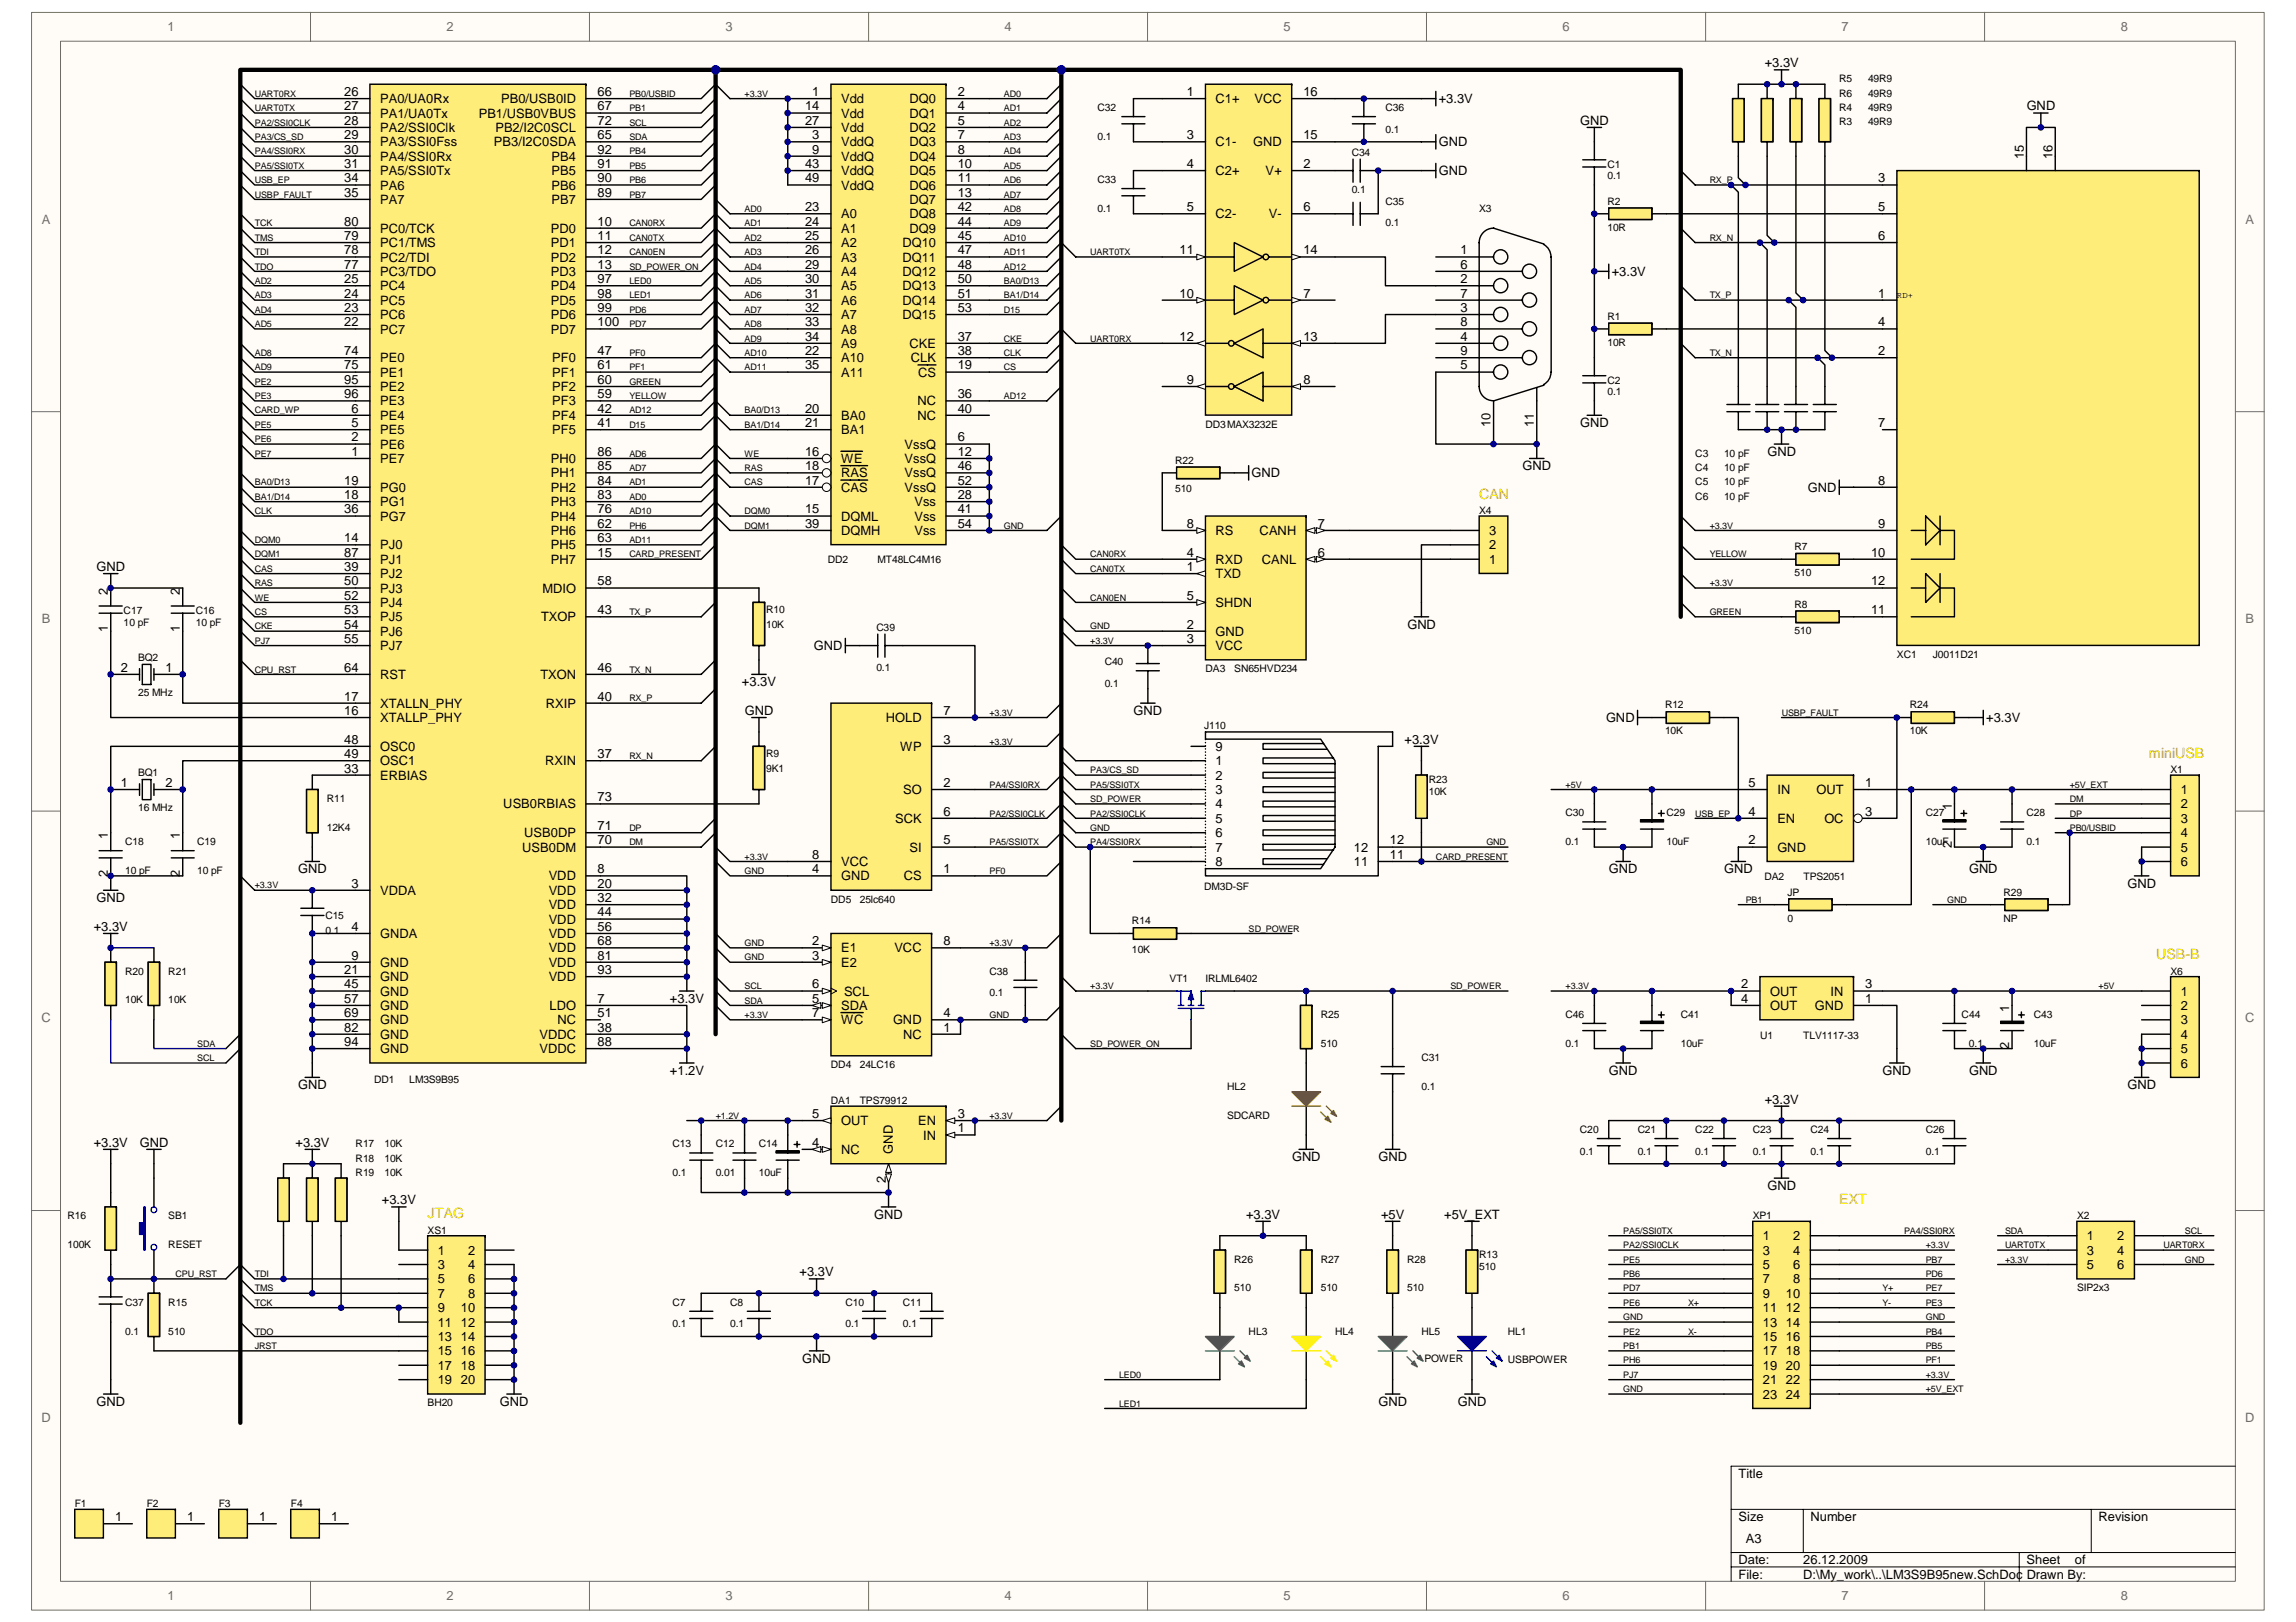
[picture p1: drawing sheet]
<svg xmlns="http://www.w3.org/2000/svg" width="297mm" height="210mm" viewBox="0 0 297 210" stroke-linecap="round" stroke-linejoin="round" font-family="sans-serif">
<defs><g id="words">
<g font-size="1.8" fill="#fd8400">
<text x="191.4" y="64.5">CAN</text>
<text x="278" y="98.1">miniUSB</text>
<text x="279" y="124.1">USB-B</text>
<text x="238" y="155.8">EXT</text>
<text x="55.3" y="157.7">JTAG</text>
</g>
<g font-size="1.7" fill="#706f64">
<text x="21.7" y="4">1</text>
<text x="57.8" y="4">2</text>
<text x="93.9" y="4">3</text>
<text x="130" y="4">4</text>
<text x="166.1" y="4">5</text>
<text x="202.2" y="4">6</text>
<text x="238.2" y="4">7</text>
<text x="274.4" y="4">8</text>
<text x="5.4" y="28.9">A</text>
<text x="290.5" y="28.9">A</text>
<text x="5.4" y="80.6">B</text>
<text x="290.5" y="80.6">B</text>
<text x="5.4" y="132.3">C</text>
<text x="290.5" y="132.3">C</text>
<text x="5.4" y="184">D</text>
<text x="290.5" y="184">D</text>
<text x="21.7" y="207.1">1</text>
<text x="57.8" y="207.1">2</text>
<text x="93.9" y="207.1">3</text>
<text x="130" y="207.1">4</text>
<text x="166.1" y="207.1">5</text>
<text x="202.2" y="207.1">6</text>
<text x="238.2" y="207.1">7</text>
<text x="274.4" y="207.1">8</text>
</g>
<g font-size="1.7">
<text x="228.3" y="8.7">+3.3V</text>
<text x="44.5" y="12.4">26</text>
<text x="44.5" y="16.2">28</text>
<text x="44.5" y="14.3">27</text>
<text x="49.2" y="13.4">PA0/UA0Rx</text>
<text x="49.2" y="17.1">PA2/SSI0Clk</text>
<text x="49.2" y="15.2">PA1/UA0Tx</text>
<text x="61.9" y="15.2">PB1/USB0VBUS</text>
<text x="64.1" y="17.1">PB2/I2C0SCL</text>
<text x="64.8" y="13.4">PB0/USB0ID</text>
<text x="77.3" y="12.4">66</text>
<text x="77.3" y="16.2">72</text>
<text x="77.3" y="14.3">67</text>
<text x="104.2" y="16.2">27</text>
<text x="104.2" y="14.3">14</text>
<text x="105.1" y="12.4">1</text>
<text x="108.8" y="17.1">Vdd</text>
<text x="108.8" y="15.2">Vdd</text>
<text x="108.8" y="13.4">Vdd</text>
<text x="117.7" y="17.1">DQ2</text>
<text x="117.7" y="13.4">DQ0</text>
<text x="117.7" y="15.2">DQ1</text>
<text x="123.9" y="16.2">5</text>
<text x="123.9" y="12.4">2</text>
<text x="123.9" y="14.3">4</text>
<text x="153.5" y="12.4">1</text>
<text x="157.3" y="13.4">C1+</text>
<text x="162.3" y="13.4">VCC</text>
<text x="168.6" y="12.4">16</text>
<text x="186.2" y="13.4">+3.3V</text>
<text x="204.4" y="16.2">GND</text>
<text x="262.2" y="14.3">GND</text>
<text x="44.5" y="23.6">34</text>
<text x="44.5" y="18">29</text>
<text x="44.5" y="19.9">30</text>
<text x="44.5" y="21.7">31</text>
<text x="49.2" y="18.9">PA3/SSI0Fss</text>
<text x="49.2" y="20.8">PA4/SSI0Rx</text>
<text x="49.2" y="22.7">PA5/SSI0Tx</text>
<text x="63.9" y="18.9">PB3/I2C0SDA</text>
<text x="71.3" y="20.8">PB4</text>
<text x="71.3" y="22.7">PB5</text>
<text x="77.3" y="23.6">90</text>
<text x="77.3" y="19.9">92</text>
<text x="77.3" y="21.7">91</text>
<text x="77.3" y="18">65</text>
<text x="104.2" y="21.7">43</text>
<text x="104.2" y="23.6">49</text>
<text x="105.1" y="18">3</text>
<text x="105.1" y="19.9">9</text>
<text x="108.8" y="22.7">VddQ</text>
<text x="108.8" y="18.9">VddQ</text>
<text x="108.8" y="20.8">VddQ</text>
<text x="117.7" y="22.7">DQ5</text>
<text x="117.7" y="18.9">DQ3</text>
<text x="117.7" y="20.8">DQ4</text>
<text x="123.9" y="21.7">10</text>
<text x="123.9" y="23.6">11</text>
<text x="123.9" y="18">7</text>
<text x="123.9" y="19.9">8</text>
<text x="153.5" y="18">3</text>
<text x="153.5" y="21.7">4</text>
<text x="157.3" y="18.9">C1-</text>
<text x="157.3" y="22.7">C2+</text>
<text x="162.1" y="18.9">GND</text>
<text x="163.7" y="22.7">V+</text>
<text x="168.6" y="21.7">2</text>
<text x="168.6" y="18">15</text>
<text x="186.2" y="18.9">GND</text>
<text x="186.2" y="22.7">GND</text>
<text x="243" y="23.6">3</text>
<text x="261.8" y="20.6" transform="rotate(-90 261.8 20.6)">15</text>
<text x="265.5" y="20.6" transform="rotate(-90 265.5 20.6)">16</text>
<text x="44.5" y="29.2">80</text>
<text x="44.5" y="25.5">35</text>
<text x="49.2" y="24.5">PA6</text>
<text x="49.2" y="26.4">PA7</text>
<text x="71.3" y="24.5">PB6</text>
<text x="71.3" y="26.4">PB7</text>
<text x="77.3" y="25.5">89</text>
<text x="77.3" y="29.2">10</text>
<text x="104.2" y="27.3">23</text>
<text x="104.2" y="29.2">24</text>
<text x="108.8" y="28.3">A0</text>
<text x="108.8" y="24.5">VddQ</text>
<text x="117.7" y="28.3">DQ8</text>
<text x="117.7" y="24.5">DQ6</text>
<text x="117.7" y="26.4">DQ7</text>
<text x="123.9" y="27.3">42</text>
<text x="123.9" y="29.2">44</text>
<text x="123.9" y="25.5">13</text>
<text x="153.5" y="27.3">5</text>
<text x="157.3" y="28.3">C2-</text>
<text x="164.2" y="28.3">V-</text>
<text x="168.6" y="27.3">6</text>
<text x="243" y="27.3">5</text>
<text x="44.5" y="34.8">77</text>
<text x="44.5" y="32.9">78</text>
<text x="44.5" y="31.1">79</text>
<text x="49.2" y="35.7">PC3/TDO</text>
<text x="49.2" y="30.1">PC0/TCK</text>
<text x="49.2" y="33.8">PC2/TDI</text>
<text x="49.2" y="32">PC1/TMS</text>
<text x="71.3" y="35.7">PD3</text>
<text x="71.3" y="30.1">PD0</text>
<text x="71.3" y="33.8">PD2</text>
<text x="71.3" y="32">PD1</text>
<text x="77.3" y="34.8">13</text>
<text x="77.3" y="32.9">12</text>
<text x="77.3" y="31.1">11</text>
<text x="104.2" y="32.9">26</text>
<text x="104.2" y="34.8">29</text>
<text x="104.2" y="31.1">25</text>
<text x="108.8" y="33.8">A3</text>
<text x="108.8" y="35.7">A4</text>
<text x="108.8" y="30.1">A1</text>
<text x="108.8" y="32">A2</text>
<text x="116.8" y="33.8">DQ11</text>
<text x="116.8" y="35.7">DQ12</text>
<text x="116.8" y="32">DQ10</text>
<text x="117.7" y="30.1">DQ9</text>
<text x="123.9" y="32.9">47</text>
<text x="123.9" y="34.8">48</text>
<text x="123.9" y="31.1">45</text>
<text x="152.6" y="32.9">11</text>
<text x="168.6" y="32.9">14</text>
<text x="189" y="32.9">1</text>
<text x="189" y="34.8">6</text>
<text x="208.5" y="35.7">+3.3V</text>
<text x="243" y="31.1">6</text>
<text x="44.5" y="40.4">23</text>
<text x="44.5" y="38.5">24</text>
<text x="44.5" y="36.6">25</text>
<text x="49.2" y="41.3">PC6</text>
<text x="49.2" y="39.4">PC5</text>
<text x="49.2" y="37.6">PC4</text>
<text x="71.3" y="41.3">PD6</text>
<text x="71.3" y="39.4">PD5</text>
<text x="71.3" y="37.6">PD4</text>
<text x="77.3" y="40.4">99</text>
<text x="77.3" y="38.5">98</text>
<text x="77.3" y="36.6">97</text>
<text x="104.2" y="38.5">31</text>
<text x="104.2" y="40.4">32</text>
<text x="104.2" y="36.6">30</text>
<text x="108.8" y="39.4">A6</text>
<text x="108.8" y="41.3">A7</text>
<text x="108.8" y="37.6">A5</text>
<text x="116.8" y="39.4">DQ14</text>
<text x="116.8" y="41.3">DQ15</text>
<text x="116.8" y="37.6">DQ13</text>
<text x="123.9" y="38.5">51</text>
<text x="123.9" y="40.4">53</text>
<text x="123.9" y="36.6">50</text>
<text x="152.6" y="38.5">10</text>
<text x="168.6" y="38.5">7</text>
<text x="189" y="40.4">3</text>
<text x="189" y="36.6">2</text>
<text x="189" y="38.5">7</text>
<text x="243" y="38.5">1</text>
<text x="44.5" y="46">74</text>
<text x="44.5" y="47.8">75</text>
<text x="44.5" y="42.2">22</text>
<text x="49.2" y="46.9">PE0</text>
<text x="49.2" y="43.2">PC7</text>
<text x="71.3" y="43.2">PD7</text>
<text x="71.5" y="46.9">PF0</text>
<text x="77.3" y="42.2">100</text>
<text x="77.3" y="46">47</text>
<text x="77.3" y="47.8">61</text>
<text x="104.2" y="44.1">34</text>
<text x="104.2" y="46">22</text>
<text x="104.2" y="42.2">33</text>
<text x="104.2" y="47.8">35</text>
<text x="108.8" y="45">A9</text>
<text x="108.8" y="46.9">A10</text>
<text x="108.8" y="43.2">A8</text>
<text x="117.7" y="45">CKE</text>
<text x="117.9" y="46.9">CLK</text>
<text x="123.9" y="47.8">19</text>
<text x="123.9" y="44.1">37</text>
<text x="123.9" y="46">38</text>
<text x="152.6" y="44.1">12</text>
<text x="168.6" y="44.1">13</text>
<text x="189" y="47.8">5</text>
<text x="189" y="44.1">4</text>
<text x="189" y="46">9</text>
<text x="189" y="42.2">8</text>
<text x="243" y="46">2</text>
<text x="243" y="42.2">4</text>
<text x="44.5" y="51.5">96</text>
<text x="44.5" y="49.7">95</text>
<text x="45.5" y="53.4">6</text>
<text x="49.2" y="52.5">PE3</text>
<text x="49.2" y="50.6">PE2</text>
<text x="49.2" y="48.7">PE1</text>
<text x="71.5" y="52.5">PF3</text>
<text x="71.5" y="50.6">PF2</text>
<text x="71.5" y="48.7">PF1</text>
<text x="77.3" y="51.5">59</text>
<text x="77.3" y="49.7">60</text>
<text x="77.3" y="53.4">42</text>
<text x="104.2" y="53.4">20</text>
<text x="108.8" y="48.7">A11</text>
<text x="118.7" y="52.5">NC</text>
<text x="118.8" y="48.7">CS</text>
<text x="123.9" y="51.5">36</text>
<text x="123.9" y="53.4">40</text>
<text x="153.5" y="49.7">9</text>
<text x="168.6" y="49.7">8</text>
<text x="45.5" y="57.1">2</text>
<text x="45.5" y="55.3">5</text>
<text x="45.5" y="59">1</text>
<text x="49.2" y="58.1">PE6</text>
<text x="49.2" y="56.2">PE5</text>
<text x="49.2" y="54.3">PE4</text>
<text x="49.2" y="59.9">PE7</text>
<text x="71.3" y="59.9">PH0</text>
<text x="71.5" y="56.2">PF5</text>
<text x="71.5" y="54.3">PF4</text>
<text x="77.3" y="59">86</text>
<text x="77.3" y="55.3">41</text>
<text x="104.2" y="55.3">21</text>
<text x="104.2" y="59">16</text>
<text x="108.8" y="56.2">BA1</text>
<text x="108.8" y="54.3">BA0</text>
<text x="108.8" y="59.9">WE</text>
<text x="117" y="58.1">VssQ</text>
<text x="117" y="59.9">VssQ</text>
<text x="118.7" y="54.3">NC</text>
<text x="123.9" y="57.1">6</text>
<text x="123.9" y="59">12</text>
<text x="192.8" y="55.2" transform="rotate(-90 192.8 55.2)">10</text>
<text x="198.5" y="55.2" transform="rotate(-90 198.5 55.2)">11</text>
<text x="204.4" y="55.3">GND</text>
<text x="228.7" y="59">GND</text>
<text x="243" y="55.3">7</text>
<text x="44.5" y="62.7">19</text>
<text x="44.5" y="64.6">18</text>
<text x="49.2" y="63.6">PG0</text>
<text x="49.2" y="65.5">PG1</text>
<text x="71.3" y="63.6">PH2</text>
<text x="71.3" y="61.8">PH1</text>
<text x="71.3" y="65.5">PH3</text>
<text x="77.3" y="62.7">84</text>
<text x="77.3" y="60.9">85</text>
<text x="77.3" y="64.6">83</text>
<text x="104.2" y="60.9">18</text>
<text x="104.2" y="62.7">17</text>
<text x="108.8" y="61.8">RAS</text>
<text x="108.8" y="63.6">CAS</text>
<text x="117" y="61.8">VssQ</text>
<text x="117" y="63.6">VssQ</text>
<text x="118.3" y="65.5">Vss</text>
<text x="123.9" y="64.6">28</text>
<text x="123.9" y="60.9">46</text>
<text x="123.9" y="62.7">52</text>
<text x="161.9" y="61.8">GND</text>
<text x="197" y="60.9">GND</text>
<text x="233.9" y="63.6">GND</text>
<text x="243" y="62.7">8</text>
<text x="44.5" y="70.2">14</text>
<text x="44.5" y="66.4">36</text>
<text x="49.2" y="71.1">PJ0</text>
<text x="49.2" y="67.4">PG7</text>
<text x="71.3" y="69.2">PH6</text>
<text x="71.3" y="71.1">PH5</text>
<text x="71.3" y="67.4">PH4</text>
<text x="77.3" y="68.3">62</text>
<text x="77.3" y="70.2">63</text>
<text x="77.3" y="66.4">76</text>
<text x="104.2" y="66.4">15</text>
<text x="104.2" y="68.3">39</text>
<text x="108.8" y="67.4">DQML</text>
<text x="108.8" y="69.2">DQMH</text>
<text x="118.3" y="67.4">Vss</text>
<text x="118.3" y="69.2">Vss</text>
<text x="123.9" y="66.4">41</text>
<text x="123.9" y="68.3">54</text>
<text x="153.5" y="68.3">8</text>
<text x="157.3" y="69.2">RS</text>
<text x="163" y="69.2">CANH</text>
<text x="170.5" y="68.3">7</text>
<text x="192.7" y="71.1">2</text>
<text x="192.7" y="69.2">3</text>
<text x="243" y="68.3">9</text>
<text x="12.5" y="73.9">GND</text>
<text x="14" y="76.9" transform="rotate(-90 14 76.9)">2</text>
<text x="23.3" y="76.9" transform="rotate(-90 23.3 76.9)">2</text>
<text x="44.5" y="73.9">39</text>
<text x="44.5" y="77.6">52</text>
<text x="44.5" y="72">87</text>
<text x="44.5" y="75.8">50</text>
<text x="49.2" y="74.8">PJ2</text>
<text x="49.2" y="73">PJ1</text>
<text x="49.2" y="76.7">PJ3</text>
<text x="70.2" y="76.7">MDIO</text>
<text x="71.3" y="73">PH7</text>
<text x="77.3" y="72">15</text>
<text x="77.3" y="75.8">58</text>
<text x="153.5" y="73.9">1</text>
<text x="153.5" y="72">4</text>
<text x="153.5" y="77.6">5</text>
<text x="157.3" y="74.8">TXD</text>
<text x="157.3" y="73">RXD</text>
<text x="163.2" y="73">CANL</text>
<text x="170.5" y="72">6</text>
<text x="192.7" y="73">1</text>
<text x="242.1" y="72">10</text>
<text x="242.1" y="75.8">12</text>
<text x="14" y="81.8" transform="rotate(-90 14 81.8)">1</text>
<text x="23.3" y="81.8" transform="rotate(-90 23.3 81.8)">1</text>
<text x="44.5" y="79.5">53</text>
<text x="44.5" y="83.2">55</text>
<text x="44.5" y="81.3">54</text>
<text x="49.2" y="80.4">PJ5</text>
<text x="49.2" y="78.5">PJ4</text>
<text x="49.2" y="82.3">PJ6</text>
<text x="70" y="80.4">TXOP</text>
<text x="77.3" y="79.5">43</text>
<text x="153.5" y="81.3">2</text>
<text x="153.5" y="83.2">3</text>
<text x="157.3" y="78.5">SHDN</text>
<text x="157.3" y="82.3">GND</text>
<text x="182.1" y="81.3">GND</text>
<text x="242.1" y="79.5">11</text>
<text x="15.6" y="86.9">2</text>
<text x="21.4" y="86.9">1</text>
<text x="44.5" y="86.9">64</text>
<text x="49.2" y="84.1">PJ7</text>
<text x="49.2" y="87.9">RST</text>
<text x="69.9" y="87.9">TXON</text>
<text x="77.3" y="86.9">46</text>
<text x="96" y="88.8">+3.3V</text>
<text x="105.3" y="84.1">GND</text>
<text x="157.3" y="84.1">VCC</text>
<text x="44.5" y="90.7">17</text>
<text x="44.5" y="92.5">16</text>
<text x="49.2" y="91.6">XTALLN_PHY</text>
<text x="49.2" y="93.5">XTALLP_PHY</text>
<text x="70.6" y="91.6">RXIP</text>
<text x="77.3" y="90.7">40</text>
<text x="96.3" y="92.5">GND</text>
<text x="114.6" y="93.5">HOLD</text>
<text x="122" y="92.5">7</text>
<text x="146.7" y="92.5">GND</text>
<text x="207.8" y="93.5">GND</text>
<text x="257" y="93.5">+3.3V</text>
<text x="15.6" y="101.8">1</text>
<text x="21.4" y="101.8">2</text>
<text x="44.5" y="100">33</text>
<text x="44.5" y="96.2">48</text>
<text x="44.5" y="98.1">49</text>
<text x="49.2" y="100.9">ERBIAS</text>
<text x="49.2" y="97.2">OSC0</text>
<text x="49.2" y="99">OSC1</text>
<text x="70.5" y="99">RXIN</text>
<text x="77.3" y="98.1">37</text>
<text x="116.5" y="97.2">WP</text>
<text x="122" y="96.2">3</text>
<text x="122" y="101.8">2</text>
<text x="157.3" y="100.9">2</text>
<text x="157.3" y="99">1</text>
<text x="157.3" y="97.2">9</text>
<text x="181.7" y="96.2">+3.3V</text>
<text x="226.2" y="101.8">5</text>
<text x="241.3" y="101.8">1</text>
<text x="65.1" y="104.6">USB0RBIAS</text>
<text x="77.3" y="103.7">73</text>
<text x="77.3" y="107.4">71</text>
<text x="115.8" y="106.5">SCK</text>
<text x="116.8" y="102.8">SO</text>
<text x="122" y="105.6">6</text>
<text x="157.3" y="106.5">5</text>
<text x="157.3" y="104.6">4</text>
<text x="157.3" y="102.8">3</text>
<text x="226.2" y="105.6">4</text>
<text x="230" y="102.8">IN</text>
<text x="230" y="106.5">EN</text>
<text x="235" y="102.8">OUT</text>
<text x="236" y="106.5">OC</text>
<text x="241.3" y="105.6">3</text>
<text x="252.5" y="104.9" transform="rotate(-90 252.5 104.9)">1</text>
<text x="282.1" y="102.8">1</text>
<text x="282.1" y="104.6">2</text>
<text x="282.1" y="106.5">3</text>
<text x="14" y="113.5" transform="rotate(-90 14 113.5)">2</text>
<text x="14" y="108.6" transform="rotate(-90 14 108.6)">1</text>
<text x="23.3" y="113.5" transform="rotate(-90 23.3 113.5)">2</text>
<text x="23.3" y="108.6" transform="rotate(-90 23.3 108.6)">1</text>
<text x="38.6" y="113">GND</text>
<text x="67.6" y="110.2">USB0DM</text>
<text x="67.8" y="108.4">USB0DP</text>
<text x="71" y="113.9">VDD</text>
<text x="77.3" y="113">8</text>
<text x="77.3" y="109.3">70</text>
<text x="105.1" y="111.1">8</text>
<text x="105.1" y="113">4</text>
<text x="108.8" y="112.1">VCC</text>
<text x="108.8" y="113.9">GND</text>
<text x="116.9" y="113.9">CS</text>
<text x="117.7" y="110.2">SI</text>
<text x="122" y="113">1</text>
<text x="122" y="109.3">5</text>
<text x="157.3" y="112.1">8</text>
<text x="157.3" y="110.2">7</text>
<text x="157.3" y="108.4">6</text>
<text x="175.2" y="112.1">11</text>
<text x="175.2" y="110.2">12</text>
<text x="179.8" y="111.1">11</text>
<text x="179.8" y="109.3">12</text>
<text x="208.1" y="113">GND</text>
<text x="223.1" y="113">GND</text>
<text x="226.2" y="109.3">2</text>
<text x="230" y="110.2">GND</text>
<text x="252.5" y="109.7" transform="rotate(-90 252.5 109.7)">2</text>
<text x="254.7" y="113">GND</text>
<text x="282.1" y="108.4">4</text>
<text x="282.1" y="110.2">5</text>
<text x="282.1" y="112.1">6</text>
<text x="12.5" y="116.7">GND</text>
<text x="45.5" y="114.9">3</text>
<text x="49.2" y="115.8">VDDA</text>
<text x="71" y="119.5">VDD</text>
<text x="71" y="117.7">VDD</text>
<text x="71" y="115.8">VDD</text>
<text x="77.3" y="118.6">44</text>
<text x="77.3" y="116.7">32</text>
<text x="77.3" y="114.9">20</text>
<text x="275.2" y="114.9">GND</text>
<text x="12.1" y="120.5">+3.3V</text>
<text x="45.5" y="124.2">9</text>
<text x="45.5" y="120.5">4</text>
<text x="49.2" y="125.1">GND</text>
<text x="49.2" y="121.4">GNDA</text>
<text x="71" y="125.1">VDD</text>
<text x="71" y="123.3">VDD</text>
<text x="71" y="121.4">VDD</text>
<text x="77.3" y="124.2">81</text>
<text x="77.3" y="122.3">68</text>
<text x="77.3" y="120.5">56</text>
<text x="105.1" y="122.3">2</text>
<text x="105.1" y="124.2">3</text>
<text x="108.8" y="123.3">E1</text>
<text x="108.8" y="125.1">E2</text>
<text x="115.7" y="123.3">VCC</text>
<text x="122" y="122.3">8</text>
<text x="44.5" y="129.8">57</text>
<text x="44.5" y="131.6">69</text>
<text x="44.5" y="126">21</text>
<text x="44.5" y="127.9">45</text>
<text x="49.2" y="130.7">GND</text>
<text x="49.2" y="127">GND</text>
<text x="49.2" y="128.8">GND</text>
<text x="71" y="127">VDD</text>
<text x="71.1" y="130.7">LDO</text>
<text x="77.3" y="129.8">7</text>
<text x="77.3" y="131.6">51</text>
<text x="77.3" y="126">93</text>
<text x="86.7" y="129.8">+3.3V</text>
<text x="105.1" y="129.8">5</text>
<text x="105.1" y="131.6">7</text>
<text x="105.1" y="127.9">6</text>
<text x="108.8" y="130.7">SDA</text>
<text x="109.2" y="128.8">SCL</text>
<text x="122" y="131.6">4</text>
<text x="225.3" y="127.9">2</text>
<text x="225.3" y="129.8">4</text>
<text x="229" y="128.8">OUT</text>
<text x="229" y="130.7">OUT</text>
<text x="234.8" y="130.7">GND</text>
<text x="236.8" y="128.8">IN</text>
<text x="241.3" y="127.9">3</text>
<text x="241.3" y="129.8">1</text>
<text x="259.9" y="131" transform="rotate(-90 259.9 131)">1</text>
<text x="282.1" y="128.8">1</text>
<text x="282.1" y="130.7">2</text>
<text x="44.5" y="135.4">94</text>
<text x="44.5" y="133.5">82</text>
<text x="49.2" y="136.3">GND</text>
<text x="49.2" y="132.6">GND</text>
<text x="49.2" y="134.4">GND</text>
<text x="69.8" y="136.3">VDDC</text>
<text x="69.8" y="134.4">VDDC</text>
<text x="72.1" y="132.6">NC</text>
<text x="77.3" y="135.4">88</text>
<text x="77.3" y="133.5">38</text>
<text x="108.8" y="132.6">WC</text>
<text x="115.5" y="132.6">GND</text>
<text x="116.8" y="134.4">NC</text>
<text x="122" y="133.5">1</text>
<text x="259.9" y="135.8" transform="rotate(-90 259.9 135.8)">2</text>
<text x="282.1" y="132.6">3</text>
<text x="282.1" y="134.4">4</text>
<text x="282.1" y="136.3">5</text>
<text x="38.6" y="140.9">GND</text>
<text x="86.7" y="139.1">+1.2V</text>
<text x="208.1" y="139.1">GND</text>
<text x="228.3" y="142.8">+3.3V</text>
<text x="243.6" y="139.1">GND</text>
<text x="254.7" y="139.1">GND</text>
<text x="275.2" y="140.9">GND</text>
<text x="282.1" y="138.2">6</text>
<text x="12.1" y="148.4">+3.3V</text>
<text x="18.1" y="148.4">GND</text>
<text x="38.2" y="148.4">+3.3V</text>
<text x="105.1" y="144.7">5</text>
<text x="105.1" y="148.4">4</text>
<text x="108.8" y="145.6">OUT</text>
<text x="108.8" y="149.3">NC</text>
<text x="115.5" y="149.3" transform="rotate(-90 115.5 149.3)">GND</text>
<text x="118.8" y="145.6">EN</text>
<text x="119.4" y="147.5">IN</text>
<text x="123.9" y="146.5">1</text>
<text x="123.9" y="144.7">3</text>
<text x="49.4" y="155.9">+3.3V</text>
<text x="114.6" y="153" transform="rotate(-90 114.6 153)">2</text>
<text x="167.1" y="150.3">GND</text>
<text x="178.3" y="150.3">GND</text>
<text x="228.7" y="154">GND</text>
<text x="113.1" y="157.7">GND</text>
<text x="161.2" y="157.7">+3.3V</text>
<text x="178.7" y="157.7">+5V</text>
<text x="186.8" y="157.7">+5V_EXT</text>
<text x="228.1" y="160.5">1</text>
<text x="232" y="160.5">2</text>
<text x="270" y="160.5">1</text>
<text x="273.9" y="160.5">2</text>
<text x="56.6" y="162.4">1</text>
<text x="56.6" y="164.2">3</text>
<text x="56.6" y="166.1">5</text>
<text x="56.6" y="168">7</text>
<text x="60.6" y="162.4">2</text>
<text x="60.6" y="164.2">4</text>
<text x="60.6" y="166.1">6</text>
<text x="60.6" y="168">8</text>
<text x="103.4" y="165.2">+3.3V</text>
<text x="228.1" y="162.4">3</text>
<text x="228.1" y="164.2">5</text>
<text x="228.1" y="166.1">7</text>
<text x="228.1" y="168">9</text>
<text x="231.1" y="168">10</text>
<text x="232" y="162.4">4</text>
<text x="232" y="164.2">6</text>
<text x="232" y="166.1">8</text>
<text x="270" y="162.4">3</text>
<text x="270" y="164.2">5</text>
<text x="273.9" y="162.4">4</text>
<text x="273.9" y="164.2">6</text>
<text x="56.6" y="169.8">9</text>
<text x="56.6" y="171.7">11</text>
<text x="56.6" y="173.5">13</text>
<text x="59.6" y="169.8">10</text>
<text x="59.6" y="171.7">12</text>
<text x="59.6" y="173.5">14</text>
<text x="228.1" y="169.8">11</text>
<text x="228.1" y="171.7">13</text>
<text x="228.1" y="173.5">15</text>
<text x="231.1" y="169.8">12</text>
<text x="231.1" y="171.7">14</text>
<text x="231.1" y="173.5">16</text>
<text x="56.6" y="175.4">15</text>
<text x="56.6" y="177.3">17</text>
<text x="56.6" y="179.1">19</text>
<text x="59.6" y="175.4">16</text>
<text x="59.6" y="177.3">18</text>
<text x="59.6" y="179.1">20</text>
<text x="103.8" y="176.3">GND</text>
<text x="228.1" y="175.4">17</text>
<text x="228.1" y="177.3">19</text>
<text x="228.1" y="179.1">21</text>
<text x="231.1" y="175.4">18</text>
<text x="231.1" y="177.3">20</text>
<text x="231.1" y="179.1">22</text>
<text x="12.5" y="181.9">GND</text>
<text x="64.7" y="181.9">GND</text>
<text x="178.3" y="181.9">GND</text>
<text x="188.6" y="181.9">GND</text>
<text x="228.1" y="181">23</text>
<text x="231.1" y="181">24</text>
<text x="224.9" y="191.2">Title</text>
<text x="14.9" y="196.8">1</text>
<text x="24.2" y="196.8">1</text>
<text x="33.5" y="196.8">1</text>
<text x="42.8" y="196.8">1</text>
<text x="224.9" y="196.8">Size</text>
<text x="234.2" y="196.8">Number</text>
<text x="271.5" y="196.8">Revision</text>
<text x="224.9" y="202.4">Date:</text>
<text x="225.8" y="199.6">A3</text>
<text x="233.3" y="202.4">26.12.2009</text>
<text x="262.2" y="202.4">Sheet</text>
<text x="268.4" y="202.4">of</text>
<text x="224.9" y="204.3">File:</text>
<text x="233.3" y="204.3">D:\My_work\..\LM3S9B95new.SchDoc Drawn By:</text>
</g>
<g font-size="1.3">
<text x="238" y="10.6">R5</text>
<text x="241.7" y="10.6">49R9</text>
<text x="142" y="14.4">C32</text>
<text x="179.3" y="14.4">C36</text>
<text x="179.3" y="17.2">0.1</text>
<text x="238" y="12.5">R6</text>
<text x="238" y="14.4">R4</text>
<text x="238" y="16.2">R3</text>
<text x="241.7" y="12.5">49R9</text>
<text x="241.7" y="14.4">49R9</text>
<text x="241.7" y="16.2">49R9</text>
<text x="142" y="18.1">0.1</text>
<text x="142" y="23.7">C33</text>
<text x="174.9" y="20.2">C34</text>
<text x="208" y="21.7">C1</text>
<text x="208" y="23.2">0.1</text>
<text x="142" y="27.4">0.1</text>
<text x="174.9" y="25">0.1</text>
<text x="179.3" y="26.5">C35</text>
<text x="179.3" y="29.3">0.1</text>
<text x="191.4" y="27.4">X3</text>
<text x="208" y="26.5">R2</text>
<text x="208" y="29.8">10R</text>
<text x="208" y="41.4">R1</text>
<text x="208" y="44.7">10R</text>
<text x="208" y="49.7">C2</text>
<text x="208" y="51.2">0.1</text>
<text x="156" y="55.4">DD3MAX3232E</text>
<text x="219.3" y="59.1">C3</text>
<text x="223.1" y="59.1">10 pF</text>
<text x="152" y="60">R22</text>
<text x="152" y="63.7">510</text>
<text x="219.3" y="60.9">C4</text>
<text x="219.3" y="62.8">C5</text>
<text x="219.3" y="64.7">C6</text>
<text x="223.1" y="60.9">10 pF</text>
<text x="223.1" y="62.8">10 pF</text>
<text x="223.1" y="64.7">10 pF</text>
<text x="191.4" y="66.5">X4</text>
<text x="232.2" y="71.2">R7</text>
<text x="107.1" y="72.9">DD2</text>
<text x="113.5" y="72.9">MT48LC4M16</text>
<text x="232.2" y="74.5">510</text>
<text x="16" y="79.5">C17</text>
<text x="16" y="81">10 pF</text>
<text x="25.3" y="79.5">C16</text>
<text x="25.3" y="81">10 pF</text>
<text x="99.1" y="79.4">R10</text>
<text x="99.1" y="81.2">10K</text>
<text x="113.4" y="81.6">C39</text>
<text x="232.2" y="78.6">R8</text>
<text x="232.2" y="82">510</text>
<text x="17.9" y="85.5">BQ2</text>
<text x="113.4" y="86.8">0.1</text>
<text x="142.9" y="86.1">C40</text>
<text x="142.9" y="88.9">0.1</text>
<text x="156" y="87">DA3</text>
<text x="159.7" y="87">SN65HVD234</text>
<text x="245.4" y="85.2">XC1</text>
<text x="250.1" y="85.2">J0011D21</text>
<text x="17.9" y="90">25 MHz</text>
<text x="155.8" y="94.3">J110</text>
<text x="215.4" y="91.7">R12</text>
<text x="215.4" y="95">10K</text>
<text x="247.1" y="91.7">R24</text>
<text x="247.1" y="95">10K</text>
<text x="17.9" y="100.4">BQ1</text>
<text x="99.1" y="98">R9</text>
<text x="99.1" y="99.9">9K1</text>
<text x="184.8" y="101.4">R23</text>
<text x="280.8" y="100.1">X1</text>
<text x="17.9" y="104.9">16 MHz</text>
<text x="42.3" y="103.8">R11</text>
<text x="42.3" y="107.5">12K4</text>
<text x="184.8" y="102.8">10K</text>
<text x="202.5" y="105.6">C30</text>
<text x="215.6" y="105.6">C29</text>
<text x="249.1" y="105.6">C27</text>
<text x="262.2" y="105.6">C28</text>
<text x="16.2" y="109.4">C18</text>
<text x="16.2" y="113.1">10 pF</text>
<text x="25.5" y="109.4">C19</text>
<text x="25.5" y="113.1">10 pF</text>
<text x="202.5" y="109.4">0.1</text>
<text x="215.6" y="109.4">10uF</text>
<text x="228.3" y="113.8">DA2</text>
<text x="233.3" y="113.8">TPS2051</text>
<text x="249.1" y="109.4">10uF</text>
<text x="262.2" y="109.4">0.1</text>
<text x="42.1" y="119">C15</text>
<text x="107.5" y="116.8">DD5</text>
<text x="111.2" y="116.8">25lc640</text>
<text x="146.4" y="119.6">R14</text>
<text x="155.8" y="115.1">DM3D-SF</text>
<text x="231.2" y="115.9">JP</text>
<text x="231.2" y="119.3">0</text>
<text x="259.2" y="115.9">R29</text>
<text x="259.2" y="119.3">NP</text>
<text x="42.1" y="120.8">0.1</text>
<text x="146.4" y="123.3">10K</text>
<text x="16.2" y="126.1">R20</text>
<text x="16.2" y="129.9">10K</text>
<text x="21.8" y="126.1">R21</text>
<text x="21.8" y="129.9">10K</text>
<text x="128" y="126.1">C38</text>
<text x="128" y="128.9">0.1</text>
<text x="151.3" y="127.1">VT1</text>
<text x="156" y="127.1">IRLML6402</text>
<text x="170.9" y="131.7">R25</text>
<text x="202.5" y="131.7">C46</text>
<text x="217.5" y="131.7">C41</text>
<text x="253.8" y="131.7">C44</text>
<text x="263.1" y="131.7">C43</text>
<text x="280.8" y="126.1">X6</text>
<text x="170.9" y="135.4">510</text>
<text x="183.9" y="137.3">C31</text>
<text x="202.5" y="135.4">0.1</text>
<text x="217.5" y="135.4">10uF</text>
<text x="227.7" y="134.5">U1</text>
<text x="233.3" y="134.5">TLV1117-33</text>
<text x="254.7" y="135.4">0.1</text>
<text x="263.1" y="135.4">10uF</text>
<text x="48.4" y="140.1">DD1</text>
<text x="53" y="140.1">LM3S9B95</text>
<text x="107.5" y="138.2">DD4</text>
<text x="107.5" y="142.9">DA1</text>
<text x="111.2" y="138.2">24LC16</text>
<text x="111.2" y="142.9">TPS79912</text>
<text x="158.7" y="141">HL2</text>
<text x="183.9" y="141">0.1</text>
<text x="46" y="148.5">R17</text>
<text x="49.7" y="148.5">10K</text>
<text x="87" y="148.5">C13</text>
<text x="92.6" y="148.5">C12</text>
<text x="98.2" y="148.5">C14</text>
<text x="158.7" y="144.8">SDCARD</text>
<text x="204.4" y="146.6">C20</text>
<text x="204.4" y="149.4">0.1</text>
<text x="211.9" y="146.6">C21</text>
<text x="211.9" y="149.4">0.1</text>
<text x="219.3" y="146.6">C22</text>
<text x="219.3" y="149.4">0.1</text>
<text x="226.8" y="146.6">C23</text>
<text x="226.8" y="149.4">0.1</text>
<text x="234.2" y="146.6">C24</text>
<text x="234.2" y="149.4">0.1</text>
<text x="249.1" y="146.6">C26</text>
<text x="249.1" y="149.4">0.1</text>
<text x="46" y="152.2">R19</text>
<text x="46" y="150.3">R18</text>
<text x="49.7" y="152.2">10K</text>
<text x="49.7" y="150.3">10K</text>
<text x="87" y="152.2">0.1</text>
<text x="92.6" y="152.2">0.01</text>
<text x="98.2" y="152.2">10uF</text>
<text x="8.7" y="157.8">R16</text>
<text x="8.7" y="161.5">100K</text>
<text x="21.8" y="157.8">SB1</text>
<text x="21.8" y="161.5">RESET</text>
<text x="55.3" y="159.7">XS1</text>
<text x="226.8" y="157.8">XP1</text>
<text x="268.7" y="157.8">X2</text>
<text x="159.7" y="163.4">R26</text>
<text x="159.7" y="167.1">510</text>
<text x="170.9" y="163.4">R27</text>
<text x="170.9" y="167.1">510</text>
<text x="182.1" y="163.4">R28</text>
<text x="182.1" y="167.1">510</text>
<text x="191.4" y="162.8">R13</text>
<text x="191.4" y="164.3">510</text>
<text x="268.7" y="167.1">SIP2x3</text>
<text x="16.2" y="169">C37</text>
<text x="16.2" y="172.7">0.1</text>
<text x="21.8" y="169">R15</text>
<text x="21.8" y="172.7">510</text>
<text x="87" y="169">C7</text>
<text x="87" y="171.8">0.1</text>
<text x="94.5" y="169">C8</text>
<text x="94.5" y="171.8">0.1</text>
<text x="109.4" y="169">C10</text>
<text x="109.4" y="171.8">0.1</text>
<text x="116.8" y="169">C11</text>
<text x="116.8" y="171.8">0.1</text>
<text x="161.5" y="172.7">HL3</text>
<text x="172.7" y="172.7">HL4</text>
<text x="183.9" y="172.7">HL5</text>
<text x="195.1" y="172.7">HL1</text>
<text x="184.3" y="176.3">POWER</text>
<text x="195.1" y="176.4">USBPOWER</text>
<text x="55.3" y="182">BH20</text>
<text x="9.7" y="195.1">F1</text>
<text x="19" y="195.1">F2</text>
<text x="28.3" y="195.1">F3</text>
<text x="37.6" y="195.1">F4</text>
</g>
<g font-size="1.2">
<text x="33" y="12.5">UART0RX</text>
<text x="33" y="14.4">UART0TX</text>
<text x="33" y="16.3">PA2/SSI0CLK</text>
<text x="81.4" y="14.4">PB1</text>
<text x="81.4" y="12.5">PB0/USBID</text>
<text x="81.4" y="16.3">SCL</text>
<text x="96.3" y="12.5">+3.3V</text>
<text x="129.9" y="12.5">AD0</text>
<text x="129.9" y="14.4">AD1</text>
<text x="129.9" y="16.3">AD2</text>
<text x="33" y="18.1">PA3/CS_SD</text>
<text x="33" y="20">PA4/SSI0RX</text>
<text x="33" y="21.8">PA5/SSI0TX</text>
<text x="33" y="23.7">USB_EP</text>
<text x="81.4" y="20">PB4</text>
<text x="81.4" y="21.8">PB5</text>
<text x="81.4" y="23.7">PB6</text>
<text x="81.4" y="18.1">SDA</text>
<text x="129.9" y="18.1">AD3</text>
<text x="129.9" y="20">AD4</text>
<text x="129.9" y="21.8">AD5</text>
<text x="129.9" y="23.7">AD6</text>
<text x="221.2" y="23.7">RX_P</text>
<text x="245.4" y="23.6">TD+</text>
<text x="282.7" y="23.1">1</text>
<text x="33" y="25.6">USBP_FAULT</text>
<text x="33" y="29.3">TCK</text>
<text x="81.4" y="25.6">PB7</text>
<text x="81.4" y="29.3">CAN0RX</text>
<text x="96.3" y="27.4">AD0</text>
<text x="96.3" y="29.3">AD1</text>
<text x="129.9" y="25.6">AD7</text>
<text x="129.9" y="27.4">AD8</text>
<text x="129.9" y="29.3">AD9</text>
<text x="245.4" y="27.3">CT</text>
<text x="33" y="31.2">TMS</text>
<text x="33" y="33">TDI</text>
<text x="33" y="34.9">TDO</text>
<text x="81.4" y="33">CAN0EN</text>
<text x="81.4" y="31.2">CAN0TX</text>
<text x="81.4" y="34.9">SD_POWER_ON</text>
<text x="96.3" y="31.2">AD2</text>
<text x="96.3" y="33">AD3</text>
<text x="96.3" y="34.9">AD4</text>
<text x="129.9" y="31.2">AD10</text>
<text x="129.9" y="33">AD11</text>
<text x="129.9" y="34.9">AD12</text>
<text x="141.1" y="33">UART0TX</text>
<text x="221.2" y="31.2">RX_N</text>
<text x="245.4" y="31.1">TD-</text>
<text x="33" y="36.7">AD2</text>
<text x="33" y="38.6">AD3</text>
<text x="33" y="40.5">AD4</text>
<text x="81.4" y="36.7">LED0</text>
<text x="81.4" y="38.6">LED1</text>
<text x="81.4" y="40.5">PD6</text>
<text x="96.3" y="36.7">AD5</text>
<text x="96.3" y="38.6">AD6</text>
<text x="96.3" y="40.5">AD7</text>
<text x="129.9" y="36.7">BA0/D13</text>
<text x="129.9" y="38.6">BA1/D14</text>
<text x="129.9" y="40.5">D15</text>
<text x="221.2" y="38.6">TX_P</text>
<text x="245.4" y="38.5">RD+</text>
<text x="33" y="42.3">AD5</text>
<text x="33" y="46.1">AD8</text>
<text x="33" y="47.9">AD9</text>
<text x="81.4" y="46.1">PF0</text>
<text x="81.4" y="42.3">PD7</text>
<text x="81.4" y="47.9">PF1</text>
<text x="96.3" y="46.1">AD10</text>
<text x="96.3" y="47.9">AD11</text>
<text x="96.3" y="42.3">AD8</text>
<text x="96.3" y="44.2">AD9</text>
<text x="129.9" y="44.2">CKE</text>
<text x="129.9" y="46.1">CLK</text>
<text x="129.9" y="47.9">CS</text>
<text x="141.1" y="44.2">UART0RX</text>
<text x="221.2" y="46.1">TX_N</text>
<text x="245.4" y="46">RD-</text>
<text x="245.4" y="42.2">CT</text>
<text x="33" y="49.8">PE2</text>
<text x="33" y="51.6">PE3</text>
<text x="33" y="53.5">CARD_WP</text>
<text x="81.4" y="53.5">AD12</text>
<text x="81.4" y="49.8">GREEN</text>
<text x="81.4" y="51.6">YELLOW</text>
<text x="96.3" y="53.5">BA0/D13</text>
<text x="129.9" y="51.6">AD12</text>
<text x="33" y="55.4">PE5</text>
<text x="33" y="57.2">PE6</text>
<text x="33" y="59.1">PE7</text>
<text x="81.4" y="59.1">AD6</text>
<text x="81.4" y="55.4">D15</text>
<text x="96.3" y="55.4">BA1/D14</text>
<text x="96.3" y="59.1">WE</text>
<text x="245.4" y="54.7">NC</text>
<text x="33" y="62.8">BA0/D13</text>
<text x="33" y="64.7">BA1/D14</text>
<text x="81.4" y="64.7">AD0</text>
<text x="81.4" y="62.8">AD1</text>
<text x="81.4" y="61">AD7</text>
<text x="96.3" y="62.8">CAS</text>
<text x="96.3" y="61">RAS</text>
<text x="33" y="66.5">CLK</text>
<text x="33" y="70.3">DQM0</text>
<text x="81.4" y="66.5">AD10</text>
<text x="81.4" y="70.3">AD11</text>
<text x="81.4" y="68.4">PH6</text>
<text x="96.3" y="66.5">DQM0</text>
<text x="96.3" y="68.4">DQM1</text>
<text x="129.9" y="68.4">GND</text>
<text x="221.2" y="68.4">+3.3V</text>
<text x="33" y="74">CAS</text>
<text x="33" y="72.1">DQM1</text>
<text x="33" y="75.9">RAS</text>
<text x="33" y="77.7">WE</text>
<text x="81.4" y="72.1">CARD_PRESENT</text>
<text x="141.1" y="72.1">CAN0RX</text>
<text x="141.1" y="74">CAN0TX</text>
<text x="141.1" y="77.7">CAN0EN</text>
<text x="221.2" y="75.9">+3.3V</text>
<text x="221.2" y="72.1">YELLOW</text>
<text x="33" y="83.3">PJ7</text>
<text x="33" y="81.4">CKE</text>
<text x="33" y="79.6">CS</text>
<text x="81.4" y="79.6">TX_P</text>
<text x="141.1" y="81.4">GND</text>
<text x="141.1" y="83.3">+3.3V</text>
<text x="221.2" y="79.6">GREEN</text>
<text x="33" y="87">CPU_RST</text>
<text x="81.4" y="87">TX_N</text>
<text x="81.4" y="90.8">RX_P</text>
<text x="128" y="92.6">+3.3V</text>
<text x="230.5" y="92.6">USBP_FAULT</text>
<text x="81.4" y="98.2">RX_N</text>
<text x="128" y="101.9">PA4/SSI0RX</text>
<text x="128" y="96.4">+3.3V</text>
<text x="141.1" y="101.9">PA5/SSI0TX</text>
<text x="141.1" y="100.1">PA3/CS_SD</text>
<text x="202.5" y="101.9">+5V</text>
<text x="267.8" y="101.9">+5V_EXT</text>
<text x="81.4" y="107.5">DP</text>
<text x="128" y="105.7">PA2/SSI0CLK</text>
<text x="141.1" y="105.7">PA2/SSI0CLK</text>
<text x="141.1" y="107.5">GND</text>
<text x="141.1" y="103.8">SD_POWER</text>
<text x="219.3" y="105.7">USB_EP</text>
<text x="267.8" y="103.8">DM</text>
<text x="267.8" y="105.7">DP</text>
<text x="267.8" y="107.5">PB0/USBID</text>
<text x="81.4" y="109.4">DM</text>
<text x="96.3" y="113.1">GND</text>
<text x="96.3" y="111.3">+3.3V</text>
<text x="128" y="113.1">PF0</text>
<text x="128" y="109.4">PA5/SSI0TX</text>
<text x="141.1" y="109.4">PA4/SSI0RX</text>
<text x="185.8" y="111.3">CARD_PRESENT</text>
<text x="192.3" y="109.4">GND</text>
<text x="33" y="115">+3.3V</text>
<text x="225.8" y="116.8">PB1</text>
<text x="251.9" y="116.8">GND</text>
<text x="96.3" y="122.4">GND</text>
<text x="96.3" y="124.3">GND</text>
<text x="128" y="122.4">+3.3V</text>
<text x="161.5" y="120.6">SD_POWER</text>
<text x="96.3" y="129.9">SDA</text>
<text x="96.3" y="128">SCL</text>
<text x="96.3" y="131.7">+3.3V</text>
<text x="128" y="131.7">GND</text>
<text x="141.1" y="128">+3.3V</text>
<text x="187.6" y="128">SD_POWER</text>
<text x="202.5" y="128">+3.3V</text>
<text x="271.5" y="128">+5V</text>
<text x="25.5" y="135.5">SDA</text>
<text x="25.5" y="137.3">SCL</text>
<text x="141.1" y="135.5">SD_POWER_ON</text>
<text x="92.6" y="144.8">+1.2V</text>
<text x="128" y="144.8">+3.3V</text>
<text x="210" y="161.5">PA2/SSI0CLK</text>
<text x="210" y="159.7">PA5/SSI0TX</text>
<text x="246.3" y="159.7">PA4/SSI0RX</text>
<text x="249.1" y="161.5">+3.3V</text>
<text x="259.4" y="159.7">SDA</text>
<text x="259.4" y="161.5">UART0TX</text>
<text x="279.9" y="161.5">UART0RX</text>
<text x="282.7" y="159.7">SCL</text>
<text x="22.7" y="165.3">CPU_RST</text>
<text x="33" y="165.3">TDI</text>
<text x="33" y="167.1">TMS</text>
<text x="210" y="165.3">PB6</text>
<text x="210" y="167.1">PD7</text>
<text x="210" y="163.4">PE5</text>
<text x="243.5" y="167.1">Y+</text>
<text x="249.1" y="163.4">PB7</text>
<text x="249.1" y="165.3">PD6</text>
<text x="249.1" y="167.1">PE7</text>
<text x="259.4" y="163.4">+3.3V</text>
<text x="282.7" y="163.4">GND</text>
<text x="33" y="169">TCK</text>
<text x="33" y="172.7">TDO</text>
<text x="210" y="170.9">GND</text>
<text x="210" y="172.7">PE2</text>
<text x="210" y="169">PE6</text>
<text x="218.4" y="169">X+</text>
<text x="218.4" y="172.7">X-</text>
<text x="243.5" y="169">Y-</text>
<text x="249.1" y="170.9">GND</text>
<text x="249.1" y="172.7">PB4</text>
<text x="249.1" y="169">PE3</text>
<text x="33" y="174.6">JRST</text>
<text x="144.8" y="178.3">LED0</text>
<text x="210" y="174.6">PB1</text>
<text x="210" y="176.4">PH6</text>
<text x="210" y="178.3">PJ7</text>
<text x="249.1" y="174.6">PB5</text>
<text x="249.1" y="176.4">PF1</text>
<text x="249.1" y="178.3">+3.3V</text>
<text x="144.8" y="182">LED1</text>
<text x="210" y="180.2">GND</text>
<text x="249.1" y="180.2">+5V_EXT</text>
</g>
</g></defs>
<path d="M4.1 1.6h288.8v206.8h-288.8z" fill="#fffcf8"/>
<path d="M4.1 1.6h288.8v206.8h-288.8z" fill="none" stroke="#706f64" stroke-width=".13"/>
<path d="M7.8 5.4h281.4v199.2h-281.4z" fill="#fffcf8"/>
<g fill="none" stroke="#706f64" stroke-width=".13">
<path d="M7.8 5.3h281.4v199.3h-281.4zM40.2 1.6v3.7M76.3 1.6v3.7M112.4 1.6v3.7M148.5 1.6v3.7M184.5 1.6v3.7M220.7 1.6v3.7M256.7 1.6v3.7M4.1 53.3h3.7M289.2 53.3h3.7M4.1 105h3.7M289.2 105h3.7"/>
<path d="M4.1 156.7h3.7M289.2 156.7h3.7M40.2 204.6v3.8M76.3 204.6v3.8M112.4 204.6v3.8M148.5 204.6v3.8M184.5 204.6v3.8M220.7 204.6v3.8M256.7 204.6v3.8"/>
</g>
<path d="M224 195.3h65.2M233.3 195.3v5.6M270.5 195.3v5.6M289.2 189.7h-65.2v14.9M224 200.9h65.2M224 202.8h65.2M261.2 200.9v3.7" fill="none" stroke="#000" stroke-width=".13"/>
<path d="M47.9 10.9v126.7h27.9v-126.7z" fill-rule="evenodd" fill="#ffed7a" stroke="#000" stroke-width=".19"/>
<g fill="none" stroke="#000" stroke-width=".19">
<path d="M46 18.4h1.9M46 12.8h1.9M46 16.5h1.9M46 14.6h1.9M75.8 18.4h1.9M75.8 12.8h1.9M75.8 16.5h1.9M75.8 14.6h1.9M46 35.1h1.9M46 29.5h1.9M46 23.9h1.9M46 38.8h1.9"/>
<path d="M46 33.3h1.9M46 25.8h1.9M46 31.4h1.9M46 37h1.9M46 20.2h1.9M46 22.1h1.9M75.8 35.1h1.9M75.8 29.5h1.9M75.8 23.9h1.9M75.8 38.8h1.9M75.8 33.3h1.9M75.8 25.8h1.9"/>
<path d="M75.8 31.4h1.9M75.8 37h1.9M75.8 20.2h1.9M75.8 22.1h1.9M46 57.5h1.9M46 51.9h1.9M46 46.3h1.9M46 40.7h1.9M46 55.6h1.9M46 53.7h1.9M46 59.3h1.9M46 50h1.9"/>
<path d="M46 48.2h1.9M46 42.6h1.9M75.8 51.9h1.9M75.8 46.3h1.9M75.8 40.7h1.9M75.8 55.6h1.9M75.8 53.7h1.9M75.8 59.3h1.9M75.8 50h1.9M75.8 48.2h1.9M75.8 42.6h1.9M46 79.8h1.9"/>
<path d="M46 63.1h1.9M46 72.4h1.9M46 70.5h1.9M46 76.1h1.9M46 64.9h1.9M46 66.8h1.9M46 74.2h1.9M46 78h1.9M75.8 79.8h1.9M75.8 68.6h1.9M75.8 63.1h1.9M75.8 72.4h1.9"/>
<path d="M75.8 70.5h1.9M75.8 76.1h1.9M75.8 61.2h1.9M75.8 64.9h1.9M75.8 66.8h1.9M46 91h1.9M46 98.4h1.9M46 87.3h1.9M46 96.6h1.9M46 92.9h1.9M46 83.5h1.9M46 81.7h1.9"/>
<path d="M75.8 91h1.9M75.8 98.4h1.9M75.8 87.3h1.9M46 115.2h1.9M46 100.3h1.9M75.8 118.9h1.9M75.8 113.3h1.9M75.8 107.8h1.9M75.8 117.1h1.9M75.8 115.2h1.9M75.8 109.6h1.9M75.8 104h1.9"/>
<path d="M46 124.5h1.9M46 135.7h1.9M46 130.1h1.9M46 120.8h1.9M46 126.4h1.9M46 133.8h1.9M46 132h1.9M46 128.2h1.9M75.8 124.5h1.9M75.8 135.7h1.9M75.8 130.1h1.9M75.8 120.8h1.9"/>
<path d="M75.8 122.7h1.9M75.8 126.4h1.9M75.8 133.8h1.9M75.8 132h1.9"/>
</g>
<path d="M107.5 10.9v59.6h14.9v-59.6z" fill-rule="evenodd" fill="#ffed7a" stroke="#000" stroke-width=".19"/>
<path d="M101.9 66.8h5.6M101.9 61.2h5.6" fill="none" stroke="#000" stroke-width=".19"/>
<circle cx="106.9" cy="61.2" r=".55" fill="#fffcf8" stroke="#000" stroke-width=".13"/>
<g fill="none" stroke="#000" stroke-width=".19">
<path d="M101.9 16.5h5.6M122.4 16.5h5.6M101.9 38.8h5.6M101.9 33.3h5.6M101.9 27.7h5.6M101.9 22.1h5.6M122.4 38.8h5.6M122.4 33.3h5.6M122.4 27.7h5.6M122.4 22.1h5.6M101.9 55.6h5.6M101.9 44.4h5.6"/>
<path d="M122.4 44.4h5.6M101.9 68.6h5.6M101.9 63.1h5.6M108.8 60.3h3.4M122.4 66.8h5.6M122.4 61.2h5.6"/>
</g>
<circle cx="106.9" cy="63.1" r=".55" fill="#fffcf8" stroke="#000" stroke-width=".13"/>
<path d="M101.9 53.7h5.6M101.9 59.3h5.6M108.8 62.1h3.4" fill="none" stroke="#000" stroke-width=".19"/>
<circle cx="106.9" cy="59.3" r=".55" fill="#fffcf8" stroke="#000" stroke-width=".13"/>
<g fill="none" stroke="#000" stroke-width=".19">
<path d="M101.9 18.4h5.6M101.9 14.6h5.6M101.9 12.8h5.6M122.4 18.4h5.6M122.4 14.6h5.6M122.4 12.8h5.6M101.9 35.1h5.6M101.9 29.5h5.6M101.9 31.4h5.6M101.9 37h5.6M101.9 23.9h5.6M101.9 20.2h5.6"/>
<path d="M122.4 35.1h5.6M122.4 29.5h5.6M122.4 31.4h5.6M122.4 37h5.6M122.4 23.9h5.6M122.4 20.2h5.6M122.4 25.8h5.6M101.9 46.3h5.6M101.9 40.7h5.6M101.9 42.6h5.6M101.9 48.2h5.6M108.8 58.4h2.8"/>
<path d="M118.8 47.2h2.3M122.4 46.3h5.6M122.4 40.7h5.6M122.4 57.5h5.6M122.4 51.9h5.6M122.4 59.3h5.6M122.4 53.7h5.6M122.4 48.2h5.6M122.4 68.6h5.6M122.4 63.1h5.6M122.4 64.9h5.6"/>
</g>
<path d="M156 10.9v42.8h11.1v-42.8z" fill-rule="evenodd" fill="#ffed7a" stroke="#000" stroke-width=".19"/>
<g fill="none" stroke="#000" stroke-width=".19">
<path d="M150.4 12.8h5.6M150.4 18.4h5.6M167.1 12.8h5.6M167.1 18.4h5.6M150.4 33.3h9.3M150.4 22.1h5.6M150.4 27.7h5.6M156 38.8h3.7M159.7 37l3.7 1.8-3.7 1.9zM159.7 31.4l3.7 1.9-3.7 1.8zM164.1 33.3h3M164.1 38.8h3"/>
<path d="M156 44.4h2.9M156 50h2.9M159.7 50l3.7-1.8v3.7zM159.7 44.4l3.7-1.8v3.7zM163.4 44.4h3.7M163.4 50h3.7"/>
<circle cx="163.8" cy="38.8" r=".36"/>
<circle cx="163.8" cy="33.3" r=".36"/>
<circle cx="159.3" cy="50" r=".36"/>
<circle cx="159.3" cy="44.4" r=".36"/>
</g>
<path d="M154.8 32.9l1.2 .4-1.2 .3z" fill="#fffcf8" stroke="#000" stroke-width=".13"/>
<path d="M150.4 38.8h5.6" fill="none" stroke="#000" stroke-width=".19"/>
<path d="M154.8 38.5l1.2 .3-1.2 .4z" fill="#fffcf8" stroke="#000" stroke-width=".13"/>
<path d="M150.4 44.4h5.6" fill="none" stroke="#000" stroke-width=".19"/>
<path d="M154.8 44.4l1.2-.3v.7z" fill="#fffcf8" stroke="#000" stroke-width=".13"/>
<path d="M150.4 50h5.6" fill="none" stroke="#000" stroke-width=".19"/>
<path d="M154.8 50l1.2-.3v.7z" fill="#fffcf8" stroke="#000" stroke-width=".13"/>
<path d="M167.1 50h5.6" fill="none" stroke="#000" stroke-width=".19"/>
<path d="M167.1 50l1.2-.3v.7z" fill="#fffcf8" stroke="#000" stroke-width=".13"/>
<path d="M167.1 44.4h5.6" fill="none" stroke="#000" stroke-width=".19"/>
<path d="M167.1 44.4l1.2-.3v.7z" fill="#fffcf8" stroke="#000" stroke-width=".13"/>
<path d="M167.1 38.8h5.6" fill="none" stroke="#000" stroke-width=".19"/>
<path d="M167.1 38.5l1.2 .3-1.2 .4z" fill="#fffcf8" stroke="#000" stroke-width=".13"/>
<path d="M167.1 33.3h5.6" fill="none" stroke="#000" stroke-width=".19"/>
<path d="M167.1 32.9l1.2 .4-1.2 .3z" fill="#fffcf8" stroke="#000" stroke-width=".13"/>
<path d="M167.1 22.1h5.6M167.1 27.7h5.6" fill="none" stroke="#000" stroke-width=".19"/>
<path d="M156 66.8v18.6h13v-18.6z" fill-rule="evenodd" fill="#ffed7a" stroke="#000" stroke-width=".19"/>
<path d="M150.4 74.2h5.6" fill="none" stroke="#000" stroke-width=".19"/>
<path d="M154.8 74.2l1.2-.3v.7z" fill="#fffcf8" stroke="#000" stroke-width=".13"/>
<path d="M150.4 72.4h5.6" fill="none" stroke="#000" stroke-width=".19"/>
<path d="M154.8 72l1.2 .4-1.2 .3z" fill="#fffcf8" stroke="#000" stroke-width=".13"/>
<path d="M150.4 78h5.6" fill="none" stroke="#000" stroke-width=".19"/>
<path d="M154.8 77.6l1.2 .4-1.2 .3z" fill="#fffcf8" stroke="#000" stroke-width=".13"/>
<path d="M150.4 68.6h5.6" fill="none" stroke="#000" stroke-width=".19"/>
<path d="M154.8 68.3l1.2 .3-1.2 .4z" fill="#fffcf8" stroke="#000" stroke-width=".13"/>
<path d="M169 72.4h5.6" fill="none" stroke="#000" stroke-width=".19"/>
<g fill="#fffcf8" stroke="#000" stroke-width=".13">
<path d="M169 72.4l1.1-.4v.7z"/>
<path d="M170.3 72l1.1 .4-1.1 .3z"/>
</g>
<path d="M169 68.6h5.6" fill="none" stroke="#000" stroke-width=".19"/>
<g fill="#fffcf8" stroke="#000" stroke-width=".13">
<path d="M169 68.6l1.1-.3v.7z"/>
<path d="M170.3 68.3l1.1 .3-1.1 .4z"/>
</g>
<path d="M150.4 81.7h5.6M150.4 83.5h5.6" fill="none" stroke="#000" stroke-width=".19"/>
<path d="M107.5 91v24.2h13v-24.2z" fill-rule="evenodd" fill="#ffed7a" stroke="#000" stroke-width=".19"/>
<path d="M120.5 92.9h5.6M120.5 96.6h5.6M101.9 113.3h5.6M101.9 111.5h5.6M120.5 113.3h5.6M120.5 109.6h5.6M120.5 105.9h5.6M120.5 102.2h5.6" fill="none" stroke="#000" stroke-width=".19"/>
<path d="M107.5 120.8v15.8h13v-15.8z" fill-rule="evenodd" fill="#ffed7a" stroke="#000" stroke-width=".19"/>
<path d="M103.8 122.7h3.7M120.5 133.8h3.8" fill="none" stroke="#000" stroke-width=".19"/>
<path d="M106.4 122.3l1.1 .4-1.1 .3z" fill="#fffcf8" stroke="#000" stroke-width=".13"/>
<path d="M103.8 124.5h3.7" fill="none" stroke="#000" stroke-width=".19"/>
<path d="M106.4 124.2l1.1 .3-1.1 .4z" fill="#fffcf8" stroke="#000" stroke-width=".13"/>
<path d="M103.8 130.1h3.7M120.5 132h3.8" fill="none" stroke="#000" stroke-width=".19"/>
<g fill="#fffcf8" stroke="#000" stroke-width=".13">
<path d="M106.4 129.8l1.1 .3-1.1 .4z"/>
<path d="M105.1 130.1l1.1-.3v.7z"/>
</g>
<path d="M103.8 128.2h3.7" fill="none" stroke="#000" stroke-width=".19"/>
<path d="M107.5 127.9l.7 .3-.7 .4" fill="none" stroke="#000" stroke-width=".13"/>
<path d="M106.4 127.9l1.1 .3-1.1 .4z" fill="#fffcf8" stroke="#000" stroke-width=".13"/>
<path d="M103.8 132h3.7" fill="none" stroke="#000" stroke-width=".19"/>
<path d="M106.4 131.6l1.1 .4-1.1 .4z" fill="#fffcf8" stroke="#000" stroke-width=".13"/>
<g fill="none" stroke="#000" stroke-width=".19">
<path d="M12.8 79.4h3M12.8 78.4h3M13.4 74.2h1.9M14.3 79.4v13.5h31.7M14.3 74.2v4.2M14.3 76.1h9.3v2.3M22.2 79.4h2.9M22.2 78.4h2.9M23.6 79.4v11.6h22.4M14.3 87.3h3.8M18.1 86.5v1.5M18.4 86h1.1v2.6h-1.1z"/>
<path d="M19.9 87.3h3.7M19.9 86.5v1.5M46 98.4h-22.4v11.7M46 96.6h-31.7v13.5M12.8 110.1h3M12.8 111h3M13.4 115.2h1.9M14.3 102.2h3.8M14.3 111v4.2M18.1 101.4v1.5M18.4 100.9h1.1v2.6h-1.1zM19.9 101.4v1.5"/>
<path d="M19.9 102.2h3.7M22.2 110.1h2.9M22.2 111h2.9M23.6 111v2.3h-9.3M39.7 102.2h1.5v5.6h-1.5zM40.4 100.3v1.9M40.4 107.8v1.8M108.8 131h2.9M120.5 122.7h3.8"/>
</g>
<path d="M39.7 102.2v5.6h1.4v-5.6z" fill-rule="evenodd" fill="#ffed7a" stroke="#000" stroke-width=".19"/>
<g fill="none" stroke="#000" stroke-width=".19">
<path d="M31.1 10.9l1.9 1.9h13M31.1 12.8l1.9 1.8h13M31.1 14.6l1.9 1.9h13M31.1 16.5l1.9 1.9h13M31.1 18.4l1.9 1.8h13M92.6 10.9l-1.9 1.9h-13M92.6 12.8l-1.9 1.8h-13M92.6 14.6l-1.9 1.9h-13M92.6 16.5l-1.9 1.9h-13M92.6 18.4l-1.9 1.8h-13M31.1 27.7l1.9 1.8h13M31.1 29.5l1.9 1.9h13"/>
<path d="M31.1 31.4l1.9 1.9h13M31.1 33.3l1.9 1.8h13M31.1 35.1l1.9 1.9h13M31.1 37l1.9 1.8h13M31.1 38.8l1.9 1.9h13M31.1 20.2l1.9 1.9h13M31.1 22.1l1.9 1.8h13M31.1 23.9l1.9 1.9h13M92.6 20.2l-1.9 1.9h-13M92.6 22.1l-1.9 1.8h-13M92.6 23.9l-1.9 1.9h-13M92.6 27.7l-1.9 1.8h-13"/>
<path d="M92.6 29.5l-1.9 1.9h-13M92.6 31.4l-1.9 1.9h-13M92.6 33.3l-1.9 1.8h-13M92.6 35.1l-1.9 1.9h-13M92.6 37l-1.9 1.8h-13M92.6 38.8l-1.9 1.9h-13M31.1 40.7l1.9 1.9h13M31.1 44.4l1.9 1.9h13M31.1 46.3l1.9 1.9h13M31.1 48.2l1.9 1.8h13M31.1 50l1.9 1.9h13M31.1 51.9l1.9 1.8h13"/>
<path d="M31.1 53.7l1.9 1.9h13M31.1 55.6l1.9 1.9h13M31.1 57.5l1.9 1.8h13M92.6 40.7l-1.9 1.9h-13M92.6 57.5l-1.9 1.8h-13M92.6 59.3l-1.9 1.9h-13M92.6 44.4l-1.9 1.9h-13M92.6 46.3l-1.9 1.9h-13M92.6 48.2l-1.9 1.8h-13M92.6 50l-1.9 1.9h-13M92.6 51.9l-1.9 1.8h-13M92.6 53.7l-1.9 1.9h-13"/>
<path d="M31.1 61.2l1.9 1.9h13M31.1 63.1l1.9 1.8h13M31.1 64.9l1.9 1.9h13M31.1 68.6l1.9 1.9h13M31.1 70.5l1.9 1.9h13M31.1 72.4l1.9 1.8h13M31.1 74.2l1.9 1.9h13M31.1 76.1l1.9 1.9h13M31.1 78l1.9 1.8h13M31.1 79.8l1.9 1.9h13M92.6 61.2l-1.9 1.9h-13M92.6 63.1l-1.9 1.8h-13"/>
<path d="M92.6 64.9l-1.9 1.9h-13M92.6 66.8l-1.9 1.8h-13M92.6 68.6l-1.9 1.9h-13M92.6 70.5l-1.9 1.9h-13M92.6 78l-1.9 1.8h-13M97.4 78h1.5v5.5h-1.5zM98.2 76.1v1.9M31.1 81.7l1.9 1.8h13M31.1 85.4l1.9 1.9h13M92.6 85.4l-1.9 1.9h-13M92.6 89.1l-1.9 1.9h-13M92.6 96.6l-1.9 1.8h-13"/>
<path d="M98.2 83.5v1.9M31.1 113.3l1.9 1.9h13M38.9 117.5h3M38.9 118.5h3M39.5 111.5h1.8M40.4 109.6v1.9M40.4 115.2v2.3M40.4 118.5v2.3M40.4 100.3h5.6M39.5 139.4h1.8M40.4 135.7h5.6M40.4 133.8h5.6"/>
<path d="M40.4 132h5.6M40.4 130.1h5.6M40.4 128.2h5.6M40.4 126.4h5.6M40.4 124.5h5.6M46 120.8h-5.6v18.6"/>
</g>
<path d="M97.4 78v5.5h1.5v-5.5z" fill-rule="evenodd" fill="#ffed7a" stroke="#000" stroke-width=".19"/>
<path d="M77.7 76.1h20.5M97.3 87.3h1.8M97.4 96.6h1.5v5.6h-1.5zM98.2 85.4v1.9M98.2 94.7v1.9M98.2 102.2v1.8" fill="none" stroke="#000" stroke-width=".19"/>
<path d="M97.4 96.6v5.6h1.5v-5.6z" fill-rule="evenodd" fill="#ffed7a" stroke="#000" stroke-width=".19"/>
<g fill="none" stroke="#000" stroke-width=".19">
<path d="M92.6 10.9l1.8 1.9h7.5v11.1M137.3 10.9l-1.9 1.9h-7.4M137.3 12.8l-1.9 1.8h-7.4M137.3 14.6l-1.9 1.9h-7.4M137.3 16.5l-1.9 1.9h-7.4M137.3 18.4l-1.9 1.8h-7.4M145.1 16h3M145.1 15.1h3M146.6 16v2.4h3.8M150.4 12.8h-3.8v2.3M172.7 18.4h13.1M175 16h2.9"/>
<path d="M175 15.1h2.9M176.4 12.8v2.3M176.4 16v2.4M185.8 17.4v1.9M92.6 25.8l1.8 1.9h7.5M92.6 27.7l1.8 1.8h7.5M92.6 29.5l1.8 1.9h7.5M92.6 31.4l1.8 1.9h7.5M92.6 33.3l1.8 1.8h7.5M92.6 35.1l1.8 1.9h7.5M92.6 37l1.8 1.8h7.5M92.6 38.8l1.8 1.9h7.5"/>
<path d="M137.3 25.8l-1.9 1.9h-7.4M137.3 27.7l-1.9 1.8h-7.4M137.3 29.5l-1.9 1.9h-7.4M137.3 31.4l-1.9 1.9h-7.4M137.3 33.3l-1.9 1.8h-7.4M137.3 35.1l-1.9 1.9h-7.4M137.3 37l-1.9 1.8h-7.4M137.3 38.8l-1.9 1.9h-7.4M137.3 20.2l-1.9 1.9h-7.4M137.3 22.1l-1.9 1.8h-7.4M137.3 23.9l-1.9 1.9h-7.4M145.1 25.3h3"/>
<path d="M145.1 24.4h3M146.6 25.3v2.4h3.8M150.4 22.1h-3.8v2.3M172.7 22.1h2.3M175 20.6v3M176 22.1h2.3M176 20.6v3M185.8 33.3h7.4M185.8 35.1h11.2M185.8 37h7.4M185.8 38.8h11.2M199.7 31.6a1.84 1.84 0 0 1 1 1.7"/>
<path d="M199.7 31.6l-6.5-2.1a1.86 1.86 0 0 0-1.8 1.9v18.6a1.83 1.83 0 0 0 1.8 1.9M200.7 33.3v14.9M92.6 40.7l1.8 1.9h7.5M92.6 42.6l1.8 1.8h7.5M92.6 44.4l1.8 1.9h7.5M92.6 46.3l1.8 1.9h7.5M92.6 51.9l1.8 1.8h7.5M92.6 53.7l1.8 1.9h7.5M92.6 57.5l1.8 1.8h7.5M92.6 59.3l1.8 1.9h7.5M128 57.5v11.1h7.4l1.9-1.8M137.3 42.6l-1.9 1.8h-7.4"/>
<path d="M137.3 44.4l-1.9 1.9h-7.4M137.3 46.3l-1.9 1.9h-7.4M137.3 50l-1.9 1.9h-7.4M185.8 40.7h7.4M185.8 42.6h11.2M185.8 44.4h7.4M185.8 46.3h11.2M193.2 48.2h-7.4v9.3h13M197.9 59.3h1.8M198.8 50.2v9.1M199.7 49.8l-6.5 2.1v5.6M200.7 48.2a1.81 1.81 0 0 1-1 1.6"/>
<path d="M92.6 64.9l1.8 1.9h7.5M92.6 66.8l1.8 1.8h7.5M92.6 61.2l1.8 1.9h7.5M97.3 92.9h1.8M98.2 92.9v1.8M137.3 94.7l-1.9 1.9h-9.3M137.3 91l-1.9 1.9M77.7 113.3h11.2v13.1h-11.2M77.7 104h20.5M77.7 118.9h11.2M77.7 117.1h11.2M77.7 115.2h11.2"/>
<path d="M92.6 109.6l1.8 1.9h7.5M92.6 111.5l1.8 1.8h7.5M92.6 105.9l-1.9 1.9h-13M92.6 107.8l-1.9 1.8h-13M137.3 100.3l-1.9 1.9h-9.3M137.3 104l-1.9 1.9h-9.3M137.3 107.8l-1.9 1.8h-9.3M137.3 111.5l-1.9 1.8h-9.3M77.7 130.1h11.2v5.6h-11.2M77.7 124.5h11.2M77.7 122.7h11.2M77.7 120.8h11.2"/>
<path d="M77.7 133.8h11.2M87.9 128.2h1.9M87.9 137.6h1.9M88.9 126.4v1.8M88.9 135.7v1.9M92.6 120.8l1.8 1.9h9.4M92.6 122.7l1.8 1.8h9.4M92.6 126.4l1.8 1.8h9.4M92.6 128.2l1.8 1.9h9.4M92.6 130.1l1.8 1.9h9.4M137.3 120.8l-1.9 1.9h-11.1M137.3 130.1l-1.9 1.9h-11.1v1.8"/>
<circle cx="194.1" cy="37" r=".92"/>
<circle cx="194.1" cy="33.2" r=".92"/>
<circle cx="197.9" cy="35.1" r=".92"/>
<circle cx="197.9" cy="38.8" r=".92"/>
<circle cx="194.1" cy="48.1" r=".92"/>
<circle cx="194.1" cy="40.7" r=".92"/>
<circle cx="194.1" cy="44.4" r=".92"/>
<circle cx="197.9" cy="46.3" r=".92"/>
<circle cx="197.9" cy="42.6" r=".92"/>
</g>
<path d="M191.4 66.8h3.7v7.4h-3.7z" fill="#ffed7a"/>
<g fill="none" stroke="#000" stroke-width=".19">
<path d="M137.3 31.4l1.9 1.9h11.2M137.3 42.6l1.9 1.8h11.2M137.3 70.5l1.9 1.9h11.2M137.3 72.4l1.9 1.8h11.2M137.3 76.1l1.9 1.9h11.2M137.3 79.8l1.9 1.9h11.2M174.6 72.4h16.8M174.6 68.6h16.8M187.6 70.5h3.8M191.4 66.8h3.7v7.4h-3.7zM137.3 81.7l1.9 1.8h11.2M137.3 98.4l1.9 1.9h16.8"/>
<path d="M137.3 96.6l1.9 1.8h16.8M154.1 96.6h1.9M156 94.7h24.2v1.9h-1.9v16.7h-22.3v-.9h14.9l1.8-2.8v-11.2l-1.8-2.7h-14.9zM171.2 96.2h-7.8v.8h8.2M172.5 98.1h-9.1v.7h9.3M172.7 99.9h-9.3v.8h9.3M183 96.6h1.8M183.9 96.6v3.7M137.3 107.8l1.9 1.8h16.8M137.3 104l1.9 1.9h16.8M137.3 102.2l1.9 1.8h16.8M137.3 105.9l1.9 1.9h16.8"/>
<path d="M137.3 100.3l1.9 1.9h16.8M146.6 111.5h9.4M171.6 111.1h-8.2v.8h7.8M172.7 109.3h-9.3v.7h9.1M172.7 107.4h-9.3v.7h9.3M172.7 105.5h-9.3v.8h9.3M172.7 103.7h-9.3v.7h9.3M172.7 101.8h-9.3v.8h9.3M178.3 111.5h16.8M178.3 109.6h16.8M183.2 100.3h1.5v5.6h-1.5zM183.9 105.9v1.9"/>
</g>
<path d="M156 112.4v-16.7" fill="none" stroke="#000" stroke-width=".19" stroke-dasharray="0 .4"/>
<path d="M183.2 100.3v5.6h1.4v-5.6z" fill-rule="evenodd" fill="#ffed7a" stroke="#000" stroke-width=".19"/>
<g fill="none" stroke="#000" stroke-width=".19">
<path d="M245.4 23.9h3.7a.94 .94 0 0 1 .9 1 .9 .9 0 0 1-.9 .9M245.4 38.8h3.7a.94 .94 0 0 1 .9 1 .9 .9 0 0 1-.9 .9 .97 .97 0 0 1 .9 1v-.1a.9 .9 0 0 1-.9 .9M245.4 27.7h3.7M245.4 31.4h3.7M249.1 25.8a.94 .94 0 0 1 .9 .9 .9 .9 0 0 1-.9 .9M249.1 27.7a.94 .94 0 0 1 .9 .9 .9 .9 0 0 1-.9 .9M249.1 29.5a.94 .94 0 0 1 .9 1 .9 .9 0 0 1-.9 .9M250.6 24.9v5.6M250.6 39.8v5.6M251.4 24.9v5.6M251.4 39.8v5.6M252.9 25.8a.93 .93 0 0 0-1 .9 .92 .92 0 0 0 1 .9"/>
<path d="M252.9 27.7a.93 .93 0 0 0-1 .9 .92 .92 0 0 0 1 .9M252.9 29.5a.93 .93 0 0 0-1 1 .92 .92 0 0 0 1 .9M252.9 31.4h14.9v-1.9a.94 .94 0 0 1 .9-.9 .94 .94 0 0 1 .9 .9 .94 .94 0 0 1 1-.9h-.1a.95 .95 0 0 1 1 .9 .94 .94 0 0 1 .9-.9 .94 .94 0 0 1 .9 .9 .94 .94 0 0 1 1-.9 .95 .95 0 0 1 .9 .9v1.9h5.6M252.9 27.7h5.5v26l-.5 .4 1.1 .6-1.1 .5 1.1 .6-1.1 .6 1.1 .5-.6 .4v5.8M268.7 27.3h5.6M268.7 28h5.6M280.8 23.9h-5.6v1.9a.93 .93 0 0 1-.9 .9 .96 .96 0 0 1-1-.9 .9 .9 0 0 1-.9 .9 .93 .93 0 0 1-.9-.9 .94 .94 0 0 1-1 .9h.1a.96 .96 0 0 1-1-.9 .9 .9 0 0 1-.9 .9 .93 .93 0 0 1-.9-.9v-1.9h-14.9a.93 .93 0 0 0-1 1 .92 .92 0 0 0 1 .9M280.8 38.8h-5.6v1.9a.93 .93 0 0 1-.9 .9 .93 .93 0 0 1-1-.9 .94 .94 0 0 1-.9 .9 .93 .93 0 0 1-.9-.9 .94 .94 0 0 1-1 .9h.1a.93 .93 0 0 1-1-.9 .94 .94 0 0 1-.9 .9 .93 .93 0 0 1-.9-.9v-1.9h-14.9a.93 .93 0 0 0-1 1 .92 .92 0 0 0 1 .9 .96 .96 0 0 0-1 1v-.1a.92 .92 0 0 0 1 .9M245.4 42.6h3.7a.94 .94 0 0 1 .9 .9 .9 .9 0 0 1-.9 .9M249.1 44.4a.94 .94 0 0 1 .9 1 .9 .9 0 0 1-.9 .9h-3.7M252.9 44.4a.92 .92 0 0 1-1-.9 .93 .93 0 0 1 1-.9h9.3v11.1l-.6 .4 1.1 .6-1.1 .5 1.1 .6-1.1 .6 1.1 .5-.5 .4v5.8M252.9 44.4a.93 .93 0 0 0-1 1 .96 .96 0 0 0 1 .9h14.9v-1.9a.94 .94 0 0 1 .9-.9 .94 .94 0 0 1 .9 .9 .94 .94 0 0 1 1-.9h-.1a.95 .95 0 0 1 1 .9 .94 .94 0 0 1 .9-.9 .94 .94 0 0 1 .9 .9 .94 .94 0 0 1 1-.9 .95 .95 0 0 1 .9 .9v1.9h5.6"/>
<path d="M268.7 42.2h5.6M268.7 42.9h5.6M277.1 55.6v3.7h3.7M280.8 55.6h-8.6l-.3-.5-.6 1.1-.6-1.1-.5 1.1-.6-1.1-.5 1.1-.4-.6h-2.8v7.5M245.4 63.1h8.9M255.3 63.1h13.4l.4 .5 .5-1.1 .6 1.1 .5-1.1 .6 1.1 .6-1.1 .3 .6h8.6M277.1 63.1v3.7h3.7"/>
<circle cx="281.7" cy="23.9" r=".92"/>
<circle cx="281.7" cy="31.4" r=".92"/>
<circle cx="281.7" cy="38.8" r=".92"/>
<circle cx="281.7" cy="46.3" r=".92"/>
<circle cx="281.7" cy="55.6" r=".92"/>
<circle cx="281.7" cy="59.3" r=".92"/>
<circle cx="281.7" cy="66.8" r=".92"/>
<circle cx="281.7" cy="63" r=".92"/>
</g>
<g fill="#000" stroke="#000" stroke-width=".19">
<circle cx="249.1" cy="28.6" r=".37"/>
<circle cx="249.1" cy="39.8" r=".37"/>
<circle cx="249.1" cy="24.9" r=".37"/>
<circle cx="252.8" cy="28.6" r=".37"/>
<circle cx="252.8" cy="39.8" r=".37"/>
<circle cx="252.8" cy="24.9" r=".37"/>
<circle cx="274.3" cy="25.8" r=".36"/>
<circle cx="274.3" cy="29.5" r=".36"/>
<circle cx="249.1" cy="43.5" r=".37"/>
<circle cx="252.8" cy="43.5" r=".37"/>
<circle cx="274.3" cy="44.4" r=".36"/>
<circle cx="274.3" cy="40.7" r=".36"/>
<circle cx="277.1" cy="55.6" r=".36"/>
<circle cx="258.4" cy="63.1" r=".36"/>
<circle cx="262.2" cy="63.1" r=".36"/>
<circle cx="265.9" cy="63.1" r=".36"/>
<circle cx="277.1" cy="63.1" r=".36"/>
</g>
<path d="M254.2 62v2.2M255.3 62v2.2" fill="none" stroke="#000" stroke-width=".56"/>
<path d="M245.4 22.1v61.4h39.1v-61.4z" fill-rule="evenodd" fill="#ffed7a" stroke="#000" stroke-width=".19"/>
<g fill="none" stroke="#000" stroke-width=".19">
<path d="M224.2 12.8h1.5v5.6h-1.5zM224.9 10.9v1.9M224.9 18.4v1.8M217.4 22.1l1.9 1.8h26.1M217.4 29.5l1.9 1.9h26.1M217.4 37l1.9 1.8h26.1M243.5 27.7h1.9M262.2 20.2v1.9M265.9 20.2v1.9M217.4 44.4l1.9 1.9h26.1M243.5 55.6h1.9M243.5 42.6h1.9"/>
<path d="M217.4 66.8l1.9 1.8M217.4 70.5l1.9 1.9M217.4 74.2l1.9 1.9M217.4 78l1.9 1.8M243.5 63.1h1.9M243.5 68.6h1.9M243.5 72.4h1.9M243.5 79.8h1.9M243.5 76.1h1.9M247.3 68.6h1.8v-1.8l1.9 1.8M247.3 76.1h1.8v-1.9l1.9 1.9M249.1 68.6v1.9l1.9-1.9"/>
<path d="M249.1 76.1v1.9l1.9-1.9M251 68.6h1.9v3.8h-5.6M251 76.1h1.9v3.7h-5.6M251 66.8v3.7M251 74.2v3.8"/>
</g>
<path d="M137.3 9h80.1v70.8" fill="none" stroke="#000" stroke-width=".56"/>
<path d="M224.2 12.8v5.5h1.4v-5.5z" fill-rule="evenodd" fill="#ffed7a" stroke="#000" stroke-width=".19"/>
<path d="M227.9 12.8h1.5v5.6h-1.5zM228.6 10.9v1.9M228.6 18.4v1.8" fill="none" stroke="#000" stroke-width=".19"/>
<path d="M227.9 12.8v5.5h1.5v-5.5z" fill-rule="evenodd" fill="#ffed7a" stroke="#000" stroke-width=".19"/>
<path d="M231.6 12.8h1.5v5.6h-1.5zM232.3 10.9v1.9M232.3 18.4v1.8" fill="none" stroke="#000" stroke-width=".19"/>
<path d="M231.6 12.8v5.5h1.5v-5.5z" fill-rule="evenodd" fill="#ffed7a" stroke="#000" stroke-width=".19"/>
<path d="M235.3 12.8h1.5v5.6h-1.5zM236.1 10.9v1.9M236.1 18.4v1.8" fill="none" stroke="#000" stroke-width=".19"/>
<path d="M235.3 12.8h1.5v5.5h-1.5z" fill="#ffed7a"/>
<g fill="none" stroke="#000" stroke-width=".19">
<path d="M224.9 10.9h11.2M229.5 9h1.9M230.5 9v1.9M235.3 12.8h1.5v5.5h-1.5zM224 23.9l.9 1v27.4M224.9 20.2v2.8l.9 .9M227.7 31.4l.9 .9v20M228.6 20.2v10.3l.9 .9M231.4 38.8l.9 1v12.5M232.3 20.2v17.7l1 .9M236.1 20.2v25.2l.9 .9M223.4 52.3h3"/>
<path d="M223.4 53.3h3M224.9 53.3v2.3h11.2v-2.3M227.1 52.3h3M227.1 53.3h3M228.6 53.3v2.3M229.5 57.5h1.9M230.5 55.6v1.9M230.9 52.3h2.9M230.9 53.3h2.9M232.3 53.3v2.3M234.6 52.3h3M234.6 53.3h3"/>
<path d="M235.2 46.3l.9 .9v5.1M219.3 68.6h24.2M219.3 76.1h24.2M230.5 79.8h1.8M232.3 79.1h5.7v1.5h-5.7zM238 79.8h1.8"/>
</g>
<path d="M232.3 79.1v1.5h5.6v-1.5z" fill-rule="evenodd" fill="#ffed7a" stroke="#000" stroke-width=".19"/>
<path d="M230.5 72.4h1.8M232.3 71.6h5.7v1.5h-5.7zM238 72.4h1.8" fill="none" stroke="#000" stroke-width=".19"/>
<path d="M232.3 71.6v1.5h5.6v-1.5z" fill-rule="evenodd" fill="#ffed7a" stroke="#000" stroke-width=".19"/>
<path d="M219.3 72.4h11.2M219.3 79.8h11.2M239.8 72.4h3.7M239.8 79.8h3.7" fill="none" stroke="#000" stroke-width=".19"/>
<path d="M107.5 143.2v7.4h14.9v-7.4z" fill-rule="evenodd" fill="#ffed7a" stroke="#000" stroke-width=".19"/>
<path d="M103.8 145h3.7" fill="none" stroke="#000" stroke-width=".19"/>
<path d="M106.4 145l1.1-.3v.7z" fill="#fffcf8" stroke="#000" stroke-width=".13"/>
<path d="M103.8 148.7h3.7" fill="none" stroke="#000" stroke-width=".19"/>
<g fill="#fffcf8" stroke="#000" stroke-width=".13">
<path d="M106.4 148.4l1.1 .3-1.1 .4z"/>
<path d="M105.1 148.7l1.1-.3v.7z"/>
</g>
<path d="M122.4 146.9h3.7" fill="none" stroke="#000" stroke-width=".19"/>
<path d="M122.4 146.9l1.1-.4v.8z" fill="#fffcf8" stroke="#000" stroke-width=".13"/>
<path d="M115 150.6v3.7" fill="none" stroke="#000" stroke-width=".19"/>
<g fill="#fffcf8" stroke="#000" stroke-width=".13">
<path d="M115 150.6l.3 1.1h-.7z"/>
<path d="M114.6 151.9h.7l-.3 1.1z"/>
</g>
<path d="M122.4 145h3.7" fill="none" stroke="#000" stroke-width=".19"/>
<path d="M122.4 145l1.1-.3v.7z" fill="#fffcf8" stroke="#000" stroke-width=".13"/>
<g fill="none" stroke="#000" stroke-width=".19">
<path d="M150.4 61.2h1.8M152.2 60.5h5.6v1.5h-5.6zM157.8 61.2h1.9M88.9 145h14.9M89.2 149.2h3M89.2 150.1h3M90.7 150.1v4.2h24.3v1.9M90.7 145v4.2M94.8 149.2h3M94.8 150.1h3M96.3 145v4.2M96.3 150.1v4.2"/>
<path d="M100.4 149.2h3M100.4 150.1h3M100.4 149.1h3M100.4 149h3M100.4 148.9h3M101.9 145v4.2M101.9 150.1v4.2M102.7 148.1h.8M103.1 147.7v.8M114 156.2h1.9M137.3 143.2l-1.9 1.8h-9.3v1.9"/>
</g>
<path d="M152.2 60.5v1.4h5.6v-1.4z" fill-rule="evenodd" fill="#ffed7a" stroke="#000" stroke-width=".19"/>
<path d="M150.4 61.2v7.4M159.7 61.2h1.8M161.5 60.3v1.8" fill="none" stroke="#000" stroke-width=".19"/>
<path d="M228.6 100.3v11.2h11.2v-11.2z" fill-rule="evenodd" fill="#ffed7a" stroke="#000" stroke-width=".19"/>
<path d="M226.8 102.2h1.8M226.8 105.9h1.8M226.8 109.6h1.8M239.8 102.2h1.9M239.8 105.9h1.9" fill="none" stroke="#000" stroke-width=".19"/>
<circle cx="240.4" cy="105.9" r=".55" fill="#fffcf8" stroke="#000" stroke-width=".13"/>
<path d="M241.7 102.2h35.4M190.4 159.9v1.9M189.7 161.8h1.5v5.6h-1.5zM190.4 167.4v5.6M190.4 174.8v3.7" fill="none" stroke="#000" stroke-width=".19"/>
<g fill="#00f" stroke="#00f" stroke-width=".19">
<path d="M188.6 173h3.7l-1.9 1.8z"/>
<path d="M193.2 176.1l.4 .8-.8-.4z"/>
<path d="M193.6 175.7l.4-.3 .3 .7z"/>
</g>
<path d="M188.6 174.8h3.7M192.3 175.6l1.3 1.3M193 174.8l1.3 1.3" fill="none" stroke="#00f" stroke-width=".19"/>
<path d="M189.7 161.8v5.6h1.5v-5.6z" fill-rule="evenodd" fill="#ffed7a" stroke="#000" stroke-width=".19"/>
<g fill="none" stroke="#000" stroke-width=".19">
<path d="M213.7 92.9h1.9M215.6 92.1h5.6v1.5h-5.6zM221.2 92.9h1.8M230.5 92.9h14.9v13h-3.7M200.7 102.2h26.1M204.8 106.4h2.9M204.8 107.3h2.9M206.3 102.2v4.2M206.3 107.3v2.3h7.4v-2.3M209.1 111.5h1.8M210 109.6v1.9M212.2 106.4h3"/>
<path d="M212.2 107.3h3M212.2 106.3h3M212.2 106.2h3M212.2 106.1h3M213.7 102.2v4.2M214.6 105.3h.7M214.9 104.9v.7M219.3 105.9h7.5M224 111.5h1.8M226.8 109.6h-1.9v1.9M189.5 158.1h1.9M190.4 158.1v1.8"/>
</g>
<path d="M215.6 92.1v1.5h5.5v-1.5z" fill-rule="evenodd" fill="#ffed7a" stroke="#000" stroke-width=".19"/>
<g fill="none" stroke="#000" stroke-width=".19">
<path d="M211.9 91.9v1.9M211.9 92.9h1.8M223 92.9h1.9v13M251.4 106.4h2.9M251.4 107.3h2.9M251.4 106.3h2.9M251.4 106.2h2.9M251.4 106.1h2.9M252.9 102.2v4.2M252.9 107.3v2.3h7.4v-2.3M253.7 105.3h.7M254.1 104.9v.7"/>
<path d="M255.6 111.5h1.9M256.6 109.6v1.9M258.8 106.4h3M258.8 107.3h3M260.3 102.2v4.2"/>
</g>
<path d="M227.7 126.4v5.6h12.1v-5.6z" fill-rule="evenodd" fill="#ffed7a" stroke="#000" stroke-width=".19"/>
<g fill="none" stroke="#000" stroke-width=".19">
<path d="M200.7 128.2h23.3v1.9h3.7M204.8 132.4h2.9M204.8 133.4h2.9M206.3 133.4v2.3h7.4v-2.3M206.3 128.2v4.2M209.1 137.6h1.8M210 135.7v1.9M212.2 132.4h3M212.2 133.4h3M212.2 132.3h3M212.2 132.2h3M213.7 128.2v4.2"/>
<path d="M214.6 131.3h.7M214.9 131v.7M224 128.2h3.7M239.8 130.1h5.6v7.5M239.8 128.2h37.3M244.5 137.6h1.8M252.9 128.2v1.9M255.6 137.6h1.9M256.6 135.7v1.9M258.8 132.4h3M258.8 133.4h3M258.8 132.3h3"/>
<path d="M258.8 132.2h3M260.3 128.2v4.2M260.3 133.4v2.3h-7.4M261.2 131.3h.7M261.5 131v.7M276.1 139.4h1.9M277.1 137.6v1.8"/>
</g>
<path d="M55.3 159.9v20.5h7.5v-20.5z" fill-rule="evenodd" fill="#ffed7a" stroke="#000" stroke-width=".19"/>
<g fill="none" stroke="#000" stroke-width=".19">
<path d="M50.7 156.2h1.8M51.6 156.2v5.6h3.7M19.2 167.4h1.5v5.6h-1.5zM19.9 165.5v1.9M19.9 173v1.8M31.1 163.6l1.9 1.9h22.3M31.1 165.5l1.9 1.9h22.3M31.1 171.1l1.9 1.9h22.3M31.1 167.4l1.9 1.8h18.6v1.9h3.7M51.6 163.6h3.7M51.6 169.2h3.7M51.6 174.8h3.7"/>
<path d="M51.6 176.7h3.7M51.6 178.5h3.7M62.8 161.8h3.7M62.8 163.6h3.7v16.8M62.8 165.5h3.7M62.8 167.4h3.7M62.8 169.2h3.7M62.8 171.1h3.7M62.8 173h3.7M62.8 174.8h3.7M62.8 176.7h3.7M62.8 178.5h3.7"/>
<path d="M65.6 180.4h1.8"/>
</g>
<path d="M19.2 167.4v5.6h1.4v-5.6z" fill-rule="evenodd" fill="#ffed7a" stroke="#000" stroke-width=".19"/>
<path d="M13.6 156.2h1.5v5.6h-1.5zM14.3 154.3v1.9M14.3 161.8v1.8" fill="none" stroke="#000" stroke-width=".19"/>
<path d="M13.6 156.2v5.6h1.4v-5.6z" fill-rule="evenodd" fill="#ffed7a" stroke="#000" stroke-width=".19"/>
<path d="M13.4 148.7h1.9M14.3 148.7v1.9M43.4 152.5h1.5v5.6h-1.5zM44.1 150.6v1.9M44.1 158.1v1.8M12.8 167.8h3M12.8 168.8h3M14.3 165.5v2.3M14.3 168.8v11.6M31.1 163.6l-1.9 1.9M13.4 180.4h1.9" fill="none" stroke="#000" stroke-width=".19"/>
<path d="M43.4 152.5v5.6h1.5v-5.6z" fill-rule="evenodd" fill="#ffed7a" stroke="#000" stroke-width=".19"/>
<path d="M39.7 152.5h1.5v5.6h-1.5zM40.4 150.6v1.9M40.4 158.1v1.8" fill="none" stroke="#000" stroke-width=".19"/>
<path d="M39.7 152.5v5.6h1.4v-5.6z" fill-rule="evenodd" fill="#ffed7a" stroke="#000" stroke-width=".19"/>
<path d="M35.9 152.5h1.5v5.6h-1.5zM36.7 150.6v1.9M36.7 158.1v1.8" fill="none" stroke="#000" stroke-width=".19"/>
<path d="M35.9 152.5v5.6h1.5v-5.6z" fill-rule="evenodd" fill="#ffed7a" stroke="#000" stroke-width=".19"/>
<path d="M137.3 133.8l1.9 1.9h14.9M137.3 126.4l1.9 1.8h9.3M159.7 128.2h35.4M168.3 130.1h1.4v5.6h-1.4zM169 128.2v1.9M169 135.7v1.9M36.7 159.9v5.6M36.7 150.6h7.4M39.5 148.7h1.8M40.4 148.7v1.9M40.4 159.9v7.5M44.1 159.9v9.3" fill="none" stroke="#000" stroke-width=".19"/>
<path d="M168.3 130.1v5.6h1.4v-5.6z" fill-rule="evenodd" fill="#ffed7a" stroke="#000" stroke-width=".19"/>
<path d="M144.8 120.8h1.8M146.6 120.1h5.6v1.5h-5.6zM152.2 120.8h1.9M178.7 138h3M178.7 139h3M180.2 128.2v9.8M180.2 139v9.7M168.1 148.7h1.8M169 146.9v1.8M179.2 148.7h1.9" fill="none" stroke="#000" stroke-width=".19"/>
<path d="M146.6 120.1v1.4h5.6v-1.4z" fill-rule="evenodd" fill="#ffed7a" stroke="#000" stroke-width=".19"/>
<path d="M141.1 109.6v11.2h3.7M154.1 120.8h13M157.8 159.9v1.9M157.1 161.8h1.5v5.6h-1.5zM157.8 167.4v1.8" fill="none" stroke="#000" stroke-width=".19"/>
<path d="M157.1 161.8v5.6h1.4v-5.6z" fill-rule="evenodd" fill="#ffed7a" stroke="#000" stroke-width=".19"/>
<path d="M169 159.9v1.9M168.3 161.8h1.4v5.6h-1.4zM169 167.4v1.8" fill="none" stroke="#000" stroke-width=".19"/>
<path d="M168.3 161.8v5.6h1.4v-5.6z" fill-rule="evenodd" fill="#ffed7a" stroke="#000" stroke-width=".19"/>
<g fill="none" stroke="#000" stroke-width=".19">
<path d="M109.4 83.5h4.2M109.4 82.6v1.9M113.6 82.1v2.9M114.5 83.5h11.6v9.4h9.3M114.5 82.1v2.9M265.9 104h11.2M265.9 105.9h11.2M265.9 107.8h11.2M276.1 113.3h1.9M277.1 111.5v1.8M19.2 124.5h1.5v5.6h-1.5zM19.9 122.7v1.8"/>
<path d="M19.9 130.1v1.9M157.8 159.9h11.2M162.5 158.1h1.8M163.4 158.1v1.8M142.9 178.5h14.9M169 178.5v3.8h-26.1M208.1 178.5h14.9M208.1 163.6h14.9M208.1 165.5h14.9M208.1 167.4h14.9M208.1 169.2h14.9M208.1 171.1h14.9"/>
<path d="M208.1 173h14.9M208.1 174.8h14.9M208.1 176.7h14.9M238 178.5h14.9M238 163.6h14.9M238 165.5h14.9M238 167.4h14.9M238 169.2h14.9M238 171.1h14.9M238 173h14.9M238 174.8h14.9M238 176.7h14.9"/>
<path d="M208.1 180.4h14.9M238 180.4h14.9"/>
</g>
<path d="M19.2 124.5v5.6h1.4v-5.6z" fill-rule="evenodd" fill="#ffed7a" stroke="#000" stroke-width=".19"/>
<path d="M13.6 124.5h1.5v5.6h-1.5zM14.3 122.7v1.8M14.3 130.1v1.9" fill="none" stroke="#000" stroke-width=".19"/>
<path d="M13.6 124.5v5.6h1.4v-5.6z" fill-rule="evenodd" fill="#ffed7a" stroke="#000" stroke-width=".19"/>
<path d="M14.3 132v5.6h14.9M14.3 122.7h5.6M19.9 132v3.7h9.3" fill="none" stroke="#000080" stroke-width=".19"/>
<g fill="none" stroke="#000" stroke-width=".19">
<path d="M172.7 27.7h2.3M175 26.2v3M176 26.2v3M185.8 22.1h-7.5v5.6h-2.3M185.8 21.1v1.9M206.3 42.6h1.8M208.1 41.8h5.6v1.5h-5.6zM213.7 42.6h1.9M147 86.8h3M147 85.9h3M147.6 91h1.8M148.5 83.5v2.4"/>
<path d="M148.5 86.8v4.2M13.4 120.8h1.9M14.3 120.8v1.9M31.1 133.8l-1.9 1.9M31.1 135.7l-1.9 1.9M251.4 132.4h2.9M251.4 133.4h2.9M252.9 130.1v2.3M252.9 133.4v2.3M206.6 147.3h3M206.6 148.3h3M208.1 147.3v-2.3h44.8v2.3"/>
<path d="M208.1 148.3v2.3h44.8v-2.3M214.1 147.3h3M214.1 148.3h3M215.6 145v2.3M215.6 148.3v2.3M221.5 147.3h3M221.5 148.3h3M223 145v2.3M223 148.3v2.3M229 147.3h3M229 148.3h3M229.5 152.5h1.9"/>
<path d="M229.5 143.2h1.9M230.5 143.2v4.1M230.5 148.3v4.2M236.4 147.3h3M236.4 148.3h3M238 145v2.3M238 148.3v2.3M251.4 147.3h2.9M251.4 148.3h2.9M89.2 169.7h3M89.2 170.6h3M90.7 169.7v-2.3h29.8v2.3"/>
<path d="M90.7 170.6v2.4h29.8v-2.4M96.7 169.7h3M96.7 170.6h3M98.2 167.4v2.3M98.2 170.6v2.4M104.7 174.8h1.9M104.7 165.5h1.9M105.6 165.5v1.9M105.6 173v1.8M111.6 169.7h3M111.6 170.6h3M113.1 167.4v2.3"/>
<path d="M113.1 170.6v2.4M119.1 169.7h2.9M119.1 170.6h2.9"/>
</g>
<path d="M92.6 9v124.8M137.3 145v-136h-106.2v175.1" fill="none" stroke="#000" stroke-width=".56"/>
<path d="M208.1 41.8v1.5h5.6v-1.5z" fill-rule="evenodd" fill="#ffed7a" stroke="#000" stroke-width=".19"/>
<path d="M206.3 27.7h1.8M208.1 26.9h5.6v1.5h-5.6zM213.7 27.7h1.9" fill="none" stroke="#000" stroke-width=".19"/>
<path d="M208.1 26.9v1.5h5.6v-1.5z" fill-rule="evenodd" fill="#ffed7a" stroke="#000" stroke-width=".19"/>
<g fill="none" stroke="#000" stroke-width=".19">
<path d="M205.3 16.5h1.9M206.3 16.5v4.2M204.8 20.7h2.9M204.8 21.6h2.9M206.3 21.6v2.3M215.6 27.7h27.9M204.8 49.6h2.9M204.8 48.6h2.9M205.3 53.7h1.9M206.3 46.3v2.3M206.3 49.6v4.1M215.6 42.6h27.9"/>
<path d="M229.5 117.1h1.9M231.4 116.3h5.6v1.5h-5.6zM237 117.1h1.9"/>
</g>
<path d="M231.4 116.3v1.5h5.6v-1.5z" fill-rule="evenodd" fill="#ffed7a" stroke="#000" stroke-width=".19"/>
<path d="M224.9 117.1h4.6M247.3 102.2v14.9h-8.4M180.2 159.9v1.9M179.4 161.8h1.5v5.6h-1.5zM180.2 167.4v1.8" fill="none" stroke="#000" stroke-width=".19"/>
<path d="M179.4 161.8v5.6h1.5v-5.6z" fill-rule="evenodd" fill="#ffed7a" stroke="#000" stroke-width=".19"/>
<g fill="none" stroke="#000" stroke-width=".19">
<path d="M172.7 12.8h13.1M185.8 11.8v1.9M263.1 14.6h1.9M264 14.6v1.9M172.7 33.3h6.5v3.7h6.6M206.3 23.9v22.4M206.3 35.1h1.8M208.1 34.2v1.8M262.2 20.2v-3.7h3.7v3.7M185.8 40.7h-6.6v3.7h-6.5M183 79.8h1.8M187.6 70.5h-3.7v9.3"/>
<path d="M238 62.1v1.9M238 63.1h5.5M183.9 107.8v3.7M131.2 127.8h3M131.2 126.9h3M132.6 122.7v4.2M132.6 127.8v4.2M148.5 128.2h3.7M154.1 132v3.7M156 128.2h3.7M169 137.6v3.7M14.3 150.6v3.7"/>
<path d="M19 148.7h1.8M19.9 148.7v7.5M169 143.2v3.7M179.2 158.1h1.9M180.2 158.1v1.8M14.3 163.6v1.9h14.9M19.9 161.8v3.7M19.9 174.8h31.7M157.8 169.2v3.8M157.8 174.8v3.7M169 169.2v3.8M169 174.8v3.7"/>
<path d="M180.2 169.2v3.8M180.2 174.8v5.6M179.2 180.4h1.9"/>
</g>
<path d="M18.6 156.2h.2v5.6h-.2v-2.1h-.5v-1.5h.5z" fill-rule="evenodd" fill="#00f" stroke="#00f" stroke-width=".19"/>
<g fill="none" stroke="#00f" stroke-width=".19">
<path d="M152.2 128.2h1.9v1.9M152.4 130.5h3.4M152.4 130.1h.8M152.8 128.2v1.9M153.7 130.1h.7M154.1 130.5v1.5M155 130.1h.8M156 128.2h-.6v1.9"/>
<circle cx="19.9" cy="156.6" r=".37"/>
<circle cx="19.9" cy="161.4" r=".37"/>
</g>
<g fill="#ee0e22" stroke="#ee0e22" stroke-width=".19">
<path d="M167.1 141.3h3.8l-1.9 1.9z"/>
<path d="M171.8 144.5l.4 .7-.8-.4z"/>
<path d="M172.5 143.7l.4 .8-.7-.4z"/>
</g>
<path d="M167.1 143.2h3.8M170.9 143.9l1.3 1.3M171.6 143.2l1.3 1.3" fill="none" stroke="#ee0e22" stroke-width=".19"/>
<g fill="#fdf101" stroke="#fdf101" stroke-width=".19">
<path d="M167.1 173h3.8l-1.9 1.8z"/>
<path d="M171.8 176.1l.4 .8-.8-.4z"/>
<path d="M172.2 175.7l.3-.3 .4 .7z"/>
</g>
<path d="M167.1 174.8h3.8M170.9 175.6l1.3 1.3M171.6 174.8l1.3 1.3" fill="none" stroke="#fdf101" stroke-width=".19"/>
<g fill="#00a36e" stroke="#00a36e" stroke-width=".19">
<path d="M156 173h3.7l-1.9 1.8z"/>
<path d="M160.2 176.5l.4-.4 .4 .8z"/>
<path d="M161 175.7l.4-.3 .3 .7z"/>
<path d="M178.3 173h3.7l-1.8 1.8z"/>
<path d="M183 176.1l.3 .8-.7-.4z"/>
<path d="M183.3 175.7l.4-.3 .4 .7z"/>
</g>
<path d="M156 174.8h3.7M159.7 175.6l1.3 1.3M160.4 174.8l1.3 1.3M178.3 174.8h3.7M182 175.6l1.3 1.3M182.8 174.8l1.3 1.3" fill="none" stroke="#00a36e" stroke-width=".19"/>
<path d="M154.1 128.2l.3 1.2h-.7z" fill="#00f" stroke="#00f" stroke-width=".13"/>
<path d="M9.7 195.3v3.7h3.7v-3.7z" fill-rule="evenodd" fill="#ffed7a" stroke="#000" stroke-width=".19"/>
<path d="M13.4 197.2h3.7" fill="none" stroke="#000" stroke-width=".19"/>
<path d="M19 195.3v3.7h3.7v-3.7z" fill-rule="evenodd" fill="#ffed7a" stroke="#000" stroke-width=".19"/>
<path d="M22.7 197.2h3.7" fill="none" stroke="#000" stroke-width=".19"/>
<path d="M28.3 195.3v3.7h3.7v-3.7z" fill-rule="evenodd" fill="#ffed7a" stroke="#000" stroke-width=".19"/>
<path d="M32 197.2h3.7" fill="none" stroke="#000" stroke-width=".19"/>
<path d="M37.6 195.3v3.7h3.7v-3.7z" fill-rule="evenodd" fill="#ffed7a" stroke="#000" stroke-width=".19"/>
<path d="M41.3 197.2h3.8" fill="none" stroke="#000" stroke-width=".19"/>
<path d="M280.8 126.4v13h3.7v-13z" fill-rule="evenodd" fill="#ffed7a" stroke="#000" stroke-width=".19"/>
<path d="M277.1 128.2h3.7M277.1 130.1h3.7M277.1 132h3.7M277.1 135.7h3.7M280.8 133.8h-3.7v3.8h3.7" fill="none" stroke="#000" stroke-width=".19"/>
<path d="M226.8 158.1v24.2h7.4v-24.2z" fill-rule="evenodd" fill="#ffed7a" stroke="#000" stroke-width=".19"/>
<g fill="none" stroke="#000" stroke-width=".19">
<path d="M208.1 159.9h18.7M234.2 159.9h18.7M208.1 161.8h18.7M223 163.6h3.8M223 165.5h3.8M223 167.4h3.8M223 169.2h3.8M223 171.1h3.8M223 173h3.8M223 174.8h3.8M223 176.7h3.8M223 178.5h3.8"/>
<path d="M234.2 161.8h18.7M234.2 163.6h3.8M234.2 165.5h3.8M234.2 167.4h3.8M234.2 169.2h3.8M234.2 171.1h3.8M234.2 173h3.8M234.2 174.8h3.8M234.2 176.7h3.8M234.2 178.5h3.8M223 180.4h3.8M234.2 180.4h3.8"/>
</g>
<path d="M280.8 100.3v13h3.7v-13z" fill-rule="evenodd" fill="#ffed7a" stroke="#000" stroke-width=".19"/>
<path d="M277.1 102.2h3.7M277.1 104h3.7M277.1 105.9h3.7M277.1 107.8h3.7M280.8 109.6h-3.7v1.9h3.7M190.4 178.5v1.9M189.5 180.4h1.9" fill="none" stroke="#000" stroke-width=".19"/>
<path d="M268.7 158.1v7.4h7.4v-7.4z" fill-rule="evenodd" fill="#ffed7a" stroke="#000" stroke-width=".19"/>
<path d="M245.4 92.9h1.9M247.3 92.1h5.6v1.5h-5.6zM252.9 92.9h1.8M258.4 159.9h10.3M276.1 159.9h10.3M258.4 161.8h10.3M258.4 163.6h10.3M276.1 161.8h10.3M276.1 163.6h10.3" fill="none" stroke="#000" stroke-width=".19"/>
<path d="M247.3 92.1v1.5h5.5v-1.5z" fill-rule="evenodd" fill="#ffed7a" stroke="#000" stroke-width=".19"/>
<path d="M254.7 92.9h1.9M256.6 91.9v1.9M257.5 117.1h1.9M259.4 116.3h5.6v1.5h-5.6zM265 117.1h1.8" fill="none" stroke="#000" stroke-width=".19"/>
<path d="M259.4 116.3v1.5h5.5v-1.5z" fill-rule="evenodd" fill="#ffed7a" stroke="#000" stroke-width=".19"/>
<path d="M250.1 117.1h7.4M267.8 107.8v9.3h-1" fill="none" stroke="#000" stroke-width=".19"/>
<g fill="#000080" stroke="#000080" stroke-width=".13">
<circle cx="14.3" cy="165.5" r=".36"/>
<circle cx="14.3" cy="122.7" r=".36"/>
<circle cx="14.3" cy="113.3" r=".36"/>
<circle cx="14.3" cy="102.2" r=".36"/>
<circle cx="14.3" cy="87.3" r=".36"/>
<circle cx="14.3" cy="76.1" r=".36"/>
<circle cx="19.9" cy="165.5" r=".36"/>
<circle cx="23.6" cy="102.2" r=".37"/>
<circle cx="23.6" cy="87.3" r=".37"/>
<circle cx="36.7" cy="165.5" r=".36"/>
<circle cx="40.4" cy="167.4" r=".36"/>
<circle cx="40.4" cy="150.6" r=".36"/>
<circle cx="40.4" cy="135.7" r=".36"/>
<circle cx="40.4" cy="133.8" r=".36"/>
<circle cx="40.4" cy="132" r=".36"/>
<circle cx="40.4" cy="130.1" r=".36"/>
<circle cx="40.4" cy="128.2" r=".36"/>
<circle cx="40.4" cy="126.4" r=".36"/>
<circle cx="40.4" cy="124.5" r=".36"/>
<circle cx="40.4" cy="120.8" r=".36"/>
<circle cx="40.4" cy="115.2" r=".36"/>
<circle cx="44.1" cy="169.2" r=".36"/>
<circle cx="51.6" cy="169.2" r=".36"/>
<circle cx="66.5" cy="178.5" r=".37"/>
<circle cx="66.5" cy="176.7" r=".37"/>
<circle cx="66.5" cy="174.8" r=".37"/>
<circle cx="66.5" cy="173" r=".37"/>
<circle cx="66.5" cy="171.1" r=".37"/>
<circle cx="66.5" cy="169.2" r=".37"/>
<circle cx="66.5" cy="167.4" r=".37"/>
<circle cx="66.5" cy="165.5" r=".36"/>
<circle cx="88.9" cy="135.7" r=".36"/>
<circle cx="88.9" cy="133.8" r=".36"/>
<circle cx="88.9" cy="126.4" r=".36"/>
<circle cx="88.9" cy="124.5" r=".36"/>
<circle cx="88.9" cy="122.7" r=".36"/>
<circle cx="88.9" cy="120.8" r=".36"/>
<circle cx="88.9" cy="118.9" r=".36"/>
<circle cx="88.9" cy="117.1" r=".36"/>
<circle cx="88.9" cy="115.2" r=".36"/>
<circle cx="90.7" cy="145" r=".36"/>
<circle cx="96.3" cy="154.3" r=".36"/>
<circle cx="96.3" cy="145" r=".36"/>
<circle cx="98.2" cy="173" r=".36"/>
<circle cx="98.2" cy="167.4" r=".36"/>
<circle cx="101.9" cy="154.3" r=".36"/>
<circle cx="101.9" cy="145" r=".36"/>
<circle cx="101.9" cy="22.1" r=".36"/>
<circle cx="101.9" cy="20.2" r=".36"/>
<circle cx="101.9" cy="18.3" r=".36"/>
<circle cx="101.9" cy="16.5" r=".36"/>
<circle cx="101.9" cy="14.6" r=".36"/>
<circle cx="101.9" cy="12.8" r=".36"/>
<circle cx="105.6" cy="173" r=".36"/>
<circle cx="105.6" cy="167.4" r=".36"/>
<circle cx="113.1" cy="173" r=".37"/>
<circle cx="113.1" cy="167.4" r=".37"/>
<circle cx="114.9" cy="154.3" r=".36"/>
<circle cx="124.3" cy="132" r=".36"/>
<circle cx="126.1" cy="145" r=".36"/>
<circle cx="126.1" cy="92.9" r=".36"/>
<circle cx="128" cy="68.6" r=".36"/>
<circle cx="128" cy="66.8" r=".36"/>
<circle cx="128" cy="64.9" r=".36"/>
<circle cx="128" cy="63.1" r=".36"/>
<circle cx="128" cy="61.2" r=".36"/>
<circle cx="128" cy="59.3" r=".36"/>
<circle cx="132.6" cy="132" r=".36"/>
<circle cx="132.6" cy="122.7" r=".36"/>
<circle cx="141" cy="109.6" r=".36"/>
<circle cx="148.5" cy="83.5" r=".36"/>
<circle cx="163.4" cy="159.9" r=".36"/>
<circle cx="169" cy="128.2" r=".36"/>
<circle cx="176.4" cy="18.3" r=".36"/>
<circle cx="176.4" cy="12.8" r=".36"/>
<circle cx="178.3" cy="22.1" r=".36"/>
<circle cx="180.2" cy="128.2" r=".36"/>
<circle cx="183.9" cy="111.5" r=".36"/>
<circle cx="193.2" cy="57.5" r=".36"/>
<circle cx="198.8" cy="57.5" r=".36"/>
<circle cx="206.3" cy="128.2" r=".36"/>
<circle cx="206.3" cy="102.2" r=".37"/>
<circle cx="206.3" cy="42.6" r=".37"/>
<circle cx="206.3" cy="35.1" r=".37"/>
<circle cx="206.3" cy="27.7" r=".37"/>
<circle cx="210" cy="135.7" r=".36"/>
<circle cx="210" cy="109.6" r=".36"/>
<circle cx="213.7" cy="128.2" r=".36"/>
<circle cx="213.7" cy="102.2" r=".36"/>
<circle cx="215.6" cy="150.6" r=".36"/>
<circle cx="215.6" cy="145" r=".36"/>
<circle cx="223" cy="150.6" r=".36"/>
<circle cx="223" cy="145" r=".36"/>
<circle cx="224" cy="128.2" r=".36"/>
<circle cx="224" cy="23.9" r=".36"/>
<circle cx="224.9" cy="105.9" r=".36"/>
<circle cx="225.8" cy="23.9" r=".36"/>
<circle cx="227.7" cy="31.4" r=".36"/>
<circle cx="228.6" cy="55.6" r=".36"/>
<circle cx="228.6" cy="10.9" r=".36"/>
<circle cx="229.6" cy="31.4" r=".36"/>
<circle cx="230.5" cy="150.6" r=".36"/>
<circle cx="230.5" cy="145" r=".36"/>
<circle cx="230.5" cy="55.6" r=".36"/>
<circle cx="230.5" cy="10.9" r=".36"/>
<circle cx="231.4" cy="38.8" r=".36"/>
<circle cx="232.3" cy="55.6" r=".36"/>
<circle cx="232.3" cy="10.9" r=".36"/>
<circle cx="233.3" cy="38.8" r=".36"/>
<circle cx="235.1" cy="46.3" r=".36"/>
<circle cx="237" cy="46.3" r=".36"/>
<circle cx="237.9" cy="150.6" r=".36"/>
<circle cx="237.9" cy="145" r=".36"/>
<circle cx="245.4" cy="92.9" r=".36"/>
<circle cx="247.3" cy="102.2" r=".37"/>
<circle cx="252.8" cy="128.2" r=".36"/>
<circle cx="252.8" cy="102.2" r=".37"/>
<circle cx="256.6" cy="135.7" r=".36"/>
<circle cx="256.6" cy="109.6" r=".36"/>
<circle cx="260.3" cy="128.2" r=".36"/>
<circle cx="260.3" cy="102.2" r=".36"/>
<circle cx="264" cy="16.5" r=".36"/>
<circle cx="267.8" cy="107.8" r=".36"/>
<circle cx="277.1" cy="137.6" r=".36"/>
<circle cx="277.1" cy="135.7" r=".36"/>
<circle cx="277.1" cy="111.5" r=".36"/>
<circle cx="92.6" cy="9" r=".55"/>
<circle cx="137.3" cy="9" r=".55"/>
</g>
<use href="#words"/>
</svg>
